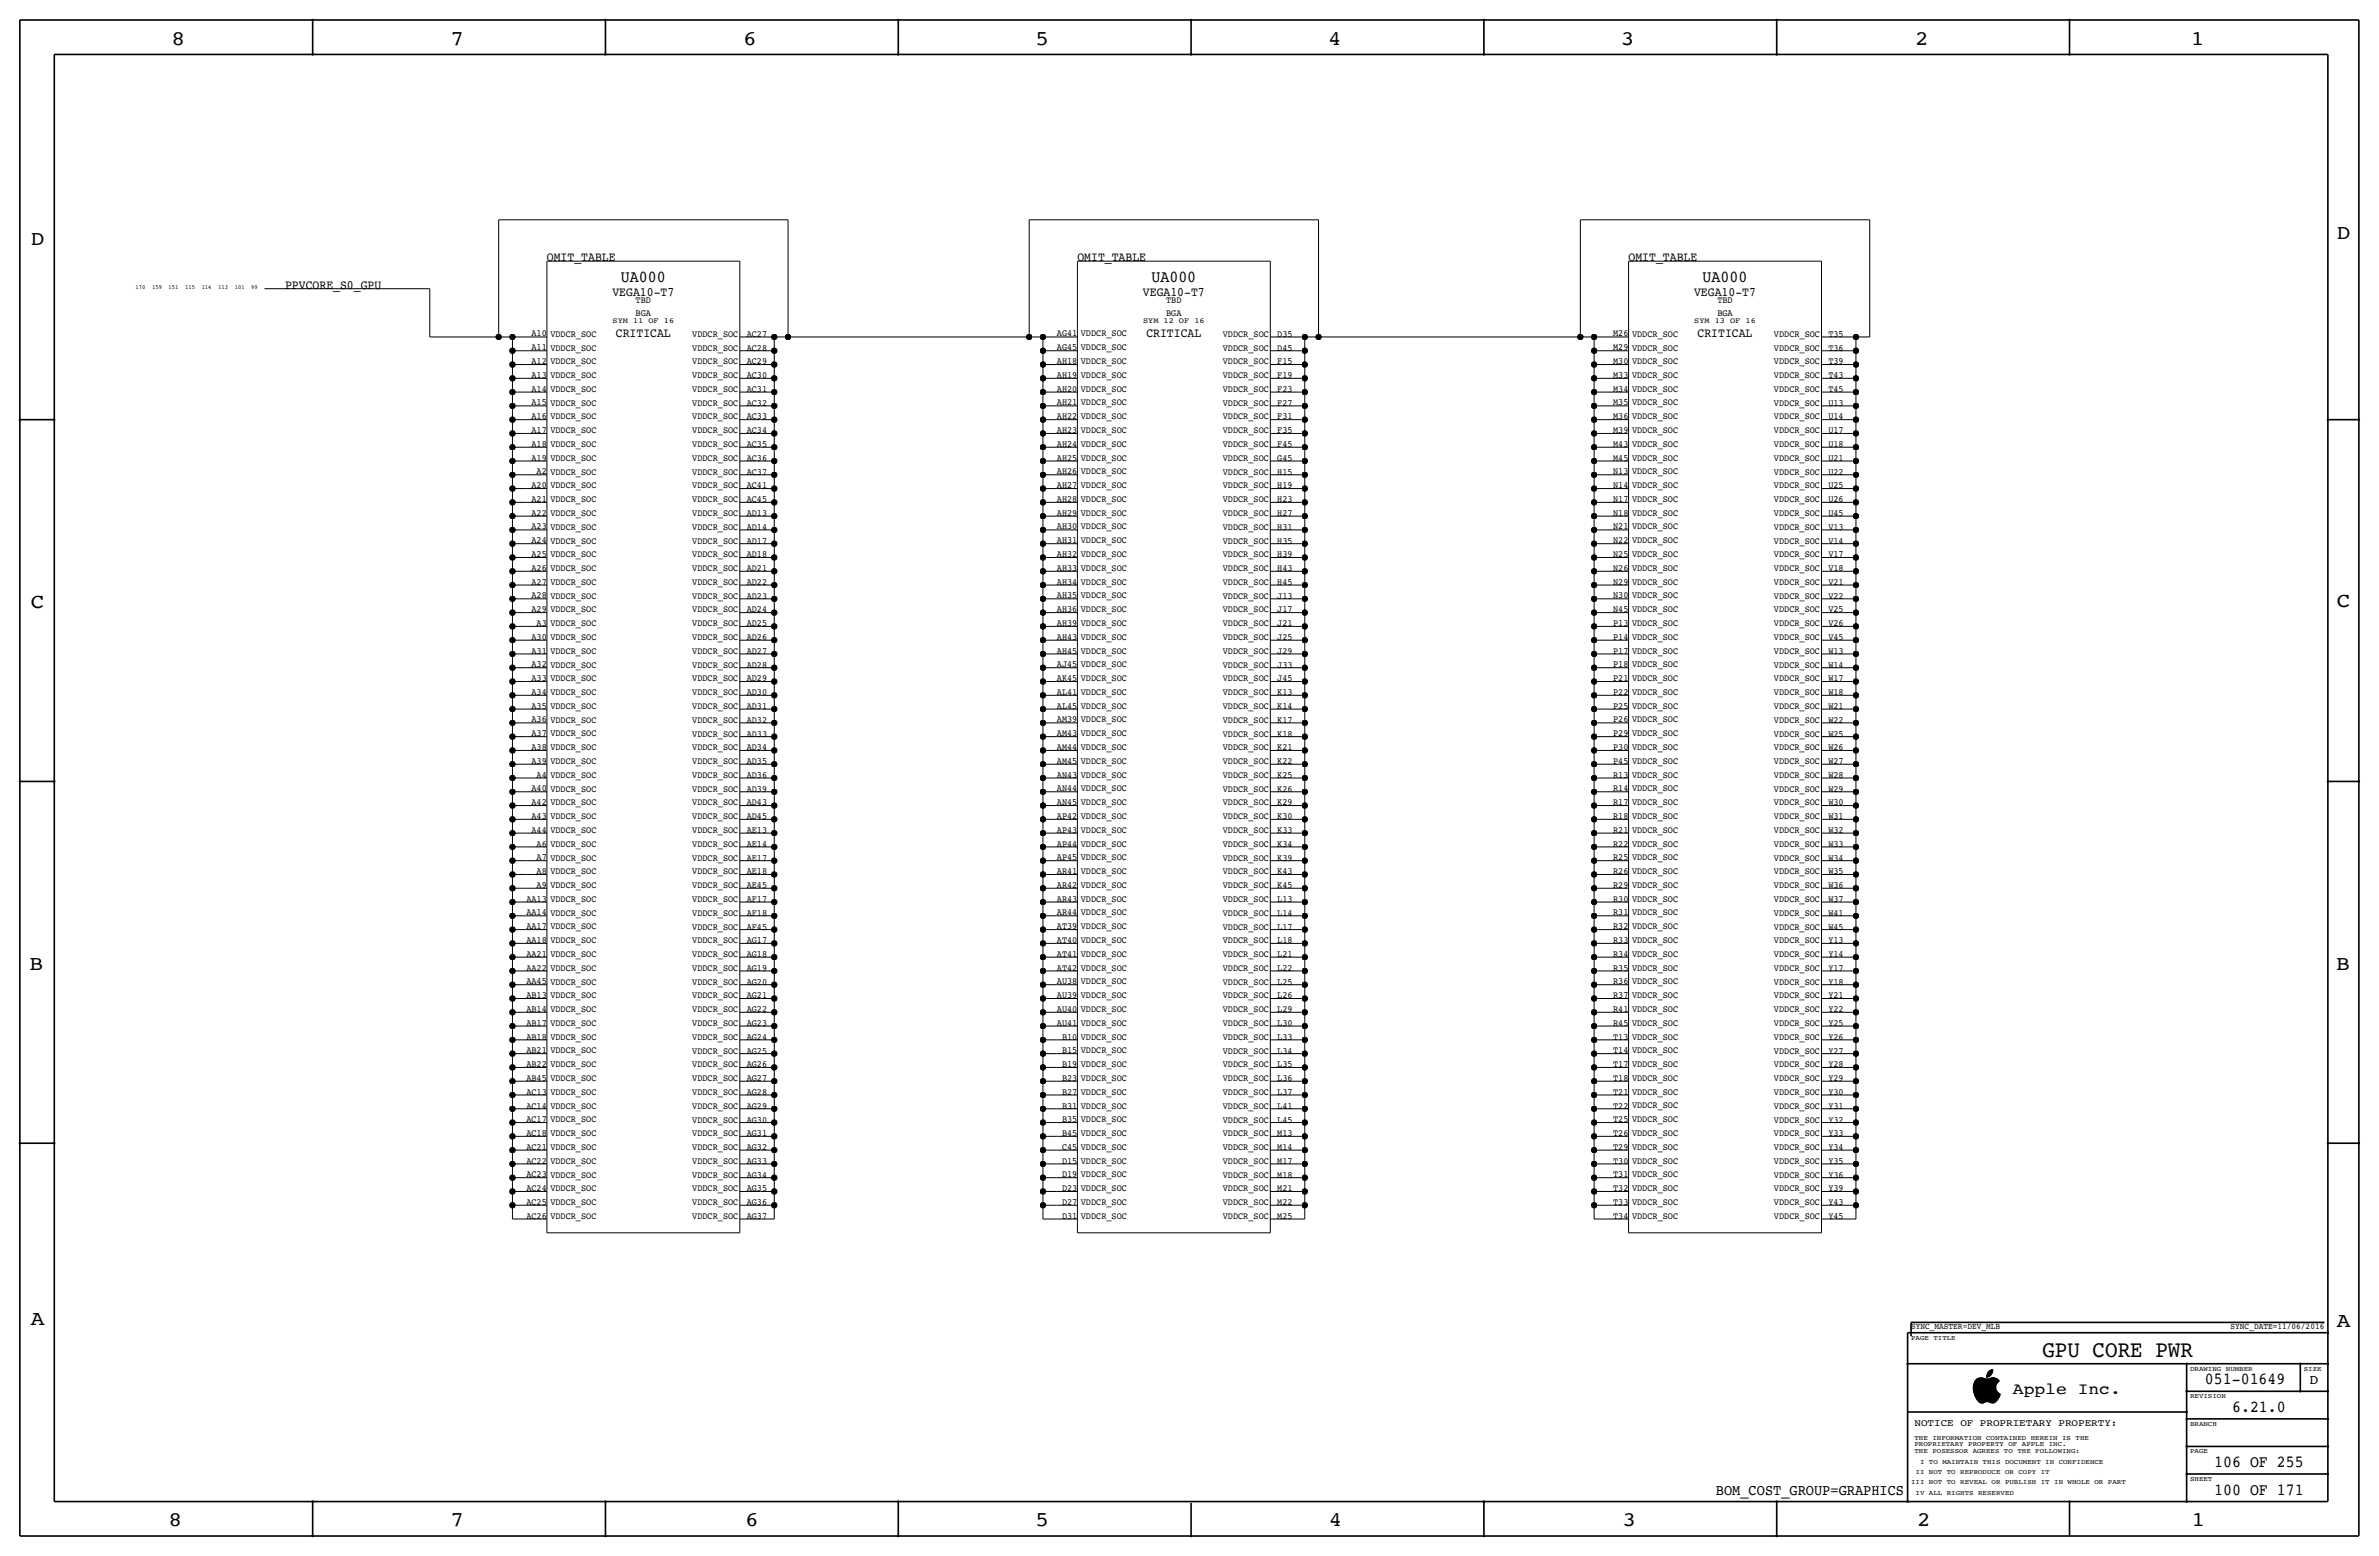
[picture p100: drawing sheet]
<svg xmlns="http://www.w3.org/2000/svg" width="877mm" height="574mm" viewBox="0 0 877 574" stroke-linecap="round" stroke-linejoin="round" font-family="sans-serif">
<defs><g id="words">
<text font-size="8.6" x="753" y="500.1">GPU CORE PWR</text>
<g font-size="7.6">
<text x="63.2" y="16.5">8</text>
<text x="166.1" y="16.5">7</text>
<text x="274" y="16.5">6</text>
<text x="381.7" y="16.5">5</text>
<text x="489.7" y="16.5">4</text>
<text x="597.6" y="16.5">3</text>
<text x="706.1" y="16.5">2</text>
<text x="807.7" y="16.5">1</text>
<text x="861.5" y="88.1">D</text>
<text x="11.4" y="90.4">D</text>
<text x="11.4" y="224.3">C</text>
<text x="861.5" y="223.8">C</text>
<text x="10.8" y="357.6">B</text>
<text x="861.3" y="357.4">B</text>
<text x="11.3" y="488.4">A</text>
<text x="861.5" y="489.2">A</text>
<text x="62.2" y="562.6">8</text>
<text x="166" y="562.6">7</text>
<text x="274.8" y="562.6">6</text>
<text x="381.7" y="562.6">5</text>
<text x="489.9" y="562.6">4</text>
<text x="598.1" y="562.6">3</text>
<text x="706.8" y="562.6">2</text>
<text x="807.9" y="562.6">1</text>
</g>
<g font-size="6.2">
<text x="228.9" y="103.9">UA000</text>
<text x="424.5" y="103.9">UA000</text>
<text x="627.7" y="103.9">UA000</text>
<text x="812.9" y="510.3">051-01649</text>
<text x="822.9" y="520.4">6.21.0</text>
<text x="816.3" y="540.8">106 OF 255</text>
<text x="816.3" y="550.9">100 OF 171</text>
</g>
<text font-size="6" x="742.1" y="513.9">Apple Inc.</text>
<text font-size="5.6" x="632.6" y="550.9">BOM_COST_GROUP=GRAPHICS</text>
<text font-size="5" x="851.5" y="510.3">D</text>
<g font-size="4.7">
<text x="201.6" y="96.3">OMIT_TABLE</text>
<text x="397.2" y="96.3">OMIT_TABLE</text>
<text x="600.4" y="96.3">OMIT_TABLE</text>
<text x="105.1" y="106.4">PPVCORE_S0_GPU</text>
<text x="225.8" y="109">VEGA10-T7</text>
<text x="421.4" y="109">VEGA10-T7</text>
<text x="624.6" y="109">VEGA10-T7</text>
<text x="227" y="124.2">CRITICAL</text>
<text x="422.6" y="124.2">CRITICAL</text>
<text x="625.8" y="124.2">CRITICAL</text>
</g>
<text font-size="3.7" x="705.8" y="525.5">NOTICE OF PROPRIETARY PROPERTY:</text>
<g font-size="3.5">
<text x="234.3" y="111.5">TBD</text>
<text x="429.9" y="111.5">TBD</text>
<text x="633.1" y="111.5">TBD</text>
<text x="234.3" y="116.6">BGA</text>
<text x="429.9" y="116.6">BGA</text>
<text x="633.1" y="116.6">BGA</text>
<text x="196" y="124">A10</text>
<text x="202.9" y="124.1">VDDCR_SOC</text>
<text x="255.2" y="124.1">VDDCR_SOC</text>
<text x="275.3" y="124.1">AC27</text>
<text x="389.6" y="124">AG41</text>
<text x="398.5" y="124">VDDCR_SOC</text>
<text x="450.8" y="124.1">VDDCR_SOC</text>
<text x="470.9" y="124.1">D35</text>
<text x="594.7" y="124">M26</text>
<text x="601.7" y="124.2">VDDCR_SOC</text>
<text x="654" y="124.1">VDDCR_SOC</text>
<text x="674.1" y="124.1">T35</text>
<text x="196" y="129.1">A11</text>
<text x="202.9" y="129.2">VDDCR_SOC</text>
<text x="255.2" y="129.2">VDDCR_SOC</text>
<text x="275.3" y="129.2">AC28</text>
<text x="389.6" y="129.1">AG45</text>
<text x="398.5" y="129.1">VDDCR_SOC</text>
<text x="450.8" y="129.2">VDDCR_SOC</text>
<text x="470.9" y="129.2">D45</text>
<text x="594.7" y="129.1">M29</text>
<text x="601.7" y="129.3">VDDCR_SOC</text>
<text x="654" y="129.2">VDDCR_SOC</text>
<text x="674.1" y="129.2">T36</text>
<text x="196" y="134.2">A12</text>
<text x="202.9" y="134.3">VDDCR_SOC</text>
<text x="255.2" y="134.3">VDDCR_SOC</text>
<text x="275.3" y="134.3">AC29</text>
<text x="389.6" y="134.2">AH18</text>
<text x="398.5" y="134.2">VDDCR_SOC</text>
<text x="450.8" y="134.3">VDDCR_SOC</text>
<text x="470.9" y="134.3">F15</text>
<text x="594.7" y="134.2">M30</text>
<text x="601.7" y="134.2">VDDCR_SOC</text>
<text x="654" y="134.3">VDDCR_SOC</text>
<text x="674.1" y="134.3">T39</text>
<text x="196" y="139.3">A13</text>
<text x="202.9" y="139.4">VDDCR_SOC</text>
<text x="255.2" y="139.4">VDDCR_SOC</text>
<text x="275.3" y="139.4">AC30</text>
<text x="389.6" y="139.3">AH19</text>
<text x="398.5" y="139.3">VDDCR_SOC</text>
<text x="450.8" y="139.4">VDDCR_SOC</text>
<text x="470.9" y="139.4">F19</text>
<text x="594.7" y="139.3">M33</text>
<text x="601.7" y="139.3">VDDCR_SOC</text>
<text x="654" y="139.4">VDDCR_SOC</text>
<text x="674.1" y="139.4">T43</text>
<text x="196" y="149.4">A15</text>
<text x="196" y="144.4">A14</text>
<text x="202.9" y="144.4">VDDCR_SOC</text>
<text x="202.9" y="149.5">VDDCR_SOC</text>
<text x="255.2" y="149.5">VDDCR_SOC</text>
<text x="255.2" y="144.4">VDDCR_SOC</text>
<text x="275.3" y="149.5">AC32</text>
<text x="275.3" y="144.4">AC31</text>
<text x="389.6" y="149.4">AH21</text>
<text x="389.6" y="144.4">AH20</text>
<text x="398.5" y="149.4">VDDCR_SOC</text>
<text x="398.5" y="144.4">VDDCR_SOC</text>
<text x="450.8" y="149.5">VDDCR_SOC</text>
<text x="450.8" y="144.4">VDDCR_SOC</text>
<text x="470.9" y="149.5">F27</text>
<text x="470.9" y="144.4">F23</text>
<text x="594.7" y="149.4">M35</text>
<text x="594.7" y="144.4">M34</text>
<text x="601.7" y="149.4">VDDCR_SOC</text>
<text x="601.7" y="144.4">VDDCR_SOC</text>
<text x="654" y="149.5">VDDCR_SOC</text>
<text x="654" y="144.4">VDDCR_SOC</text>
<text x="674.1" y="149.5">U13</text>
<text x="674.1" y="144.4">T45</text>
<text x="196" y="154.5">A16</text>
<text x="202.9" y="154.6">VDDCR_SOC</text>
<text x="255.2" y="154.6">VDDCR_SOC</text>
<text x="275.3" y="154.6">AC33</text>
<text x="389.6" y="154.5">AH22</text>
<text x="398.5" y="154.5">VDDCR_SOC</text>
<text x="450.8" y="154.6">VDDCR_SOC</text>
<text x="470.9" y="154.6">F31</text>
<text x="594.7" y="154.5">M36</text>
<text x="601.7" y="154.5">VDDCR_SOC</text>
<text x="654" y="154.6">VDDCR_SOC</text>
<text x="674.1" y="154.6">U14</text>
<text x="196" y="159.6">A17</text>
<text x="202.9" y="159.7">VDDCR_SOC</text>
<text x="255.2" y="159.7">VDDCR_SOC</text>
<text x="275.3" y="159.7">AC34</text>
<text x="389.6" y="159.6">AH23</text>
<text x="398.5" y="159.6">VDDCR_SOC</text>
<text x="450.8" y="159.7">VDDCR_SOC</text>
<text x="470.9" y="159.7">F35</text>
<text x="594.7" y="159.6">M39</text>
<text x="601.7" y="159.6">VDDCR_SOC</text>
<text x="654" y="159.7">VDDCR_SOC</text>
<text x="674.1" y="159.7">U17</text>
<text x="196" y="164.7">A18</text>
<text x="202.9" y="164.8">VDDCR_SOC</text>
<text x="255.2" y="164.8">VDDCR_SOC</text>
<text x="275.3" y="164.8">AC35</text>
<text x="389.6" y="164.7">AH24</text>
<text x="398.5" y="164.7">VDDCR_SOC</text>
<text x="450.8" y="164.8">VDDCR_SOC</text>
<text x="470.9" y="164.8">F45</text>
<text x="594.7" y="164.7">M43</text>
<text x="601.7" y="164.7">VDDCR_SOC</text>
<text x="654" y="164.8">VDDCR_SOC</text>
<text x="674.1" y="164.8">U18</text>
<text x="196" y="169.8">A19</text>
<text x="202.9" y="169.9">VDDCR_SOC</text>
<text x="255.2" y="169.9">VDDCR_SOC</text>
<text x="275.3" y="169.9">AC36</text>
<text x="389.6" y="169.8">AH25</text>
<text x="398.5" y="169.8">VDDCR_SOC</text>
<text x="450.8" y="169.9">VDDCR_SOC</text>
<text x="470.9" y="169.9">G45</text>
<text x="594.7" y="169.8">M45</text>
<text x="601.7" y="169.8">VDDCR_SOC</text>
<text x="654" y="169.8">VDDCR_SOC</text>
<text x="674.1" y="169.9">U21</text>
<text x="196" y="179.9">A20</text>
<text x="197.8" y="174.8">A2</text>
<text x="202.9" y="174.9">VDDCR_SOC</text>
<text x="255.2" y="174.9">VDDCR_SOC</text>
<text x="275.3" y="174.9">AC37</text>
<text x="389.6" y="179.9">AH27</text>
<text x="389.6" y="174.8">AH26</text>
<text x="398.5" y="179.9">VDDCR_SOC</text>
<text x="398.5" y="174.8">VDDCR_SOC</text>
<text x="450.8" y="174.9">VDDCR_SOC</text>
<text x="470.9" y="174.9">H15</text>
<text x="594.7" y="179.9">N14</text>
<text x="594.7" y="174.8">N13</text>
<text x="601.7" y="179.9">VDDCR_SOC</text>
<text x="601.7" y="174.8">VDDCR_SOC</text>
<text x="654" y="174.9">VDDCR_SOC</text>
<text x="674.1" y="174.9">U22</text>
<text x="196" y="185">A21</text>
<text x="202.9" y="180">VDDCR_SOC</text>
<text x="202.9" y="185.1">VDDCR_SOC</text>
<text x="255.2" y="185.1">VDDCR_SOC</text>
<text x="255.2" y="180">VDDCR_SOC</text>
<text x="275.3" y="185.1">AC45</text>
<text x="275.3" y="180">AC41</text>
<text x="389.6" y="185">AH28</text>
<text x="398.5" y="185">VDDCR_SOC</text>
<text x="450.8" y="185.1">VDDCR_SOC</text>
<text x="450.8" y="180">VDDCR_SOC</text>
<text x="470.9" y="185.1">H23</text>
<text x="470.9" y="180">H19</text>
<text x="594.7" y="185">N17</text>
<text x="601.7" y="185">VDDCR_SOC</text>
<text x="654" y="185.1">VDDCR_SOC</text>
<text x="654" y="180">VDDCR_SOC</text>
<text x="674.1" y="185.1">U26</text>
<text x="674.1" y="180">U25</text>
<text x="196" y="190.1">A22</text>
<text x="202.9" y="190.2">VDDCR_SOC</text>
<text x="255.2" y="190.2">VDDCR_SOC</text>
<text x="275.3" y="190.2">AD13</text>
<text x="389.6" y="190.1">AH29</text>
<text x="398.5" y="190.1">VDDCR_SOC</text>
<text x="450.8" y="190.2">VDDCR_SOC</text>
<text x="470.9" y="190.2">H27</text>
<text x="594.7" y="190.1">N18</text>
<text x="601.7" y="190.1">VDDCR_SOC</text>
<text x="654" y="190.2">VDDCR_SOC</text>
<text x="674.1" y="190.2">U45</text>
<text x="196" y="195.2">A23</text>
<text x="202.9" y="195.3">VDDCR_SOC</text>
<text x="255.2" y="195.3">VDDCR_SOC</text>
<text x="275.3" y="195.3">AD14</text>
<text x="389.6" y="195.2">AH30</text>
<text x="398.5" y="195.2">VDDCR_SOC</text>
<text x="450.8" y="195.3">VDDCR_SOC</text>
<text x="470.9" y="195.3">H31</text>
<text x="594.7" y="195.2">N21</text>
<text x="601.7" y="195.2">VDDCR_SOC</text>
<text x="654" y="195.3">VDDCR_SOC</text>
<text x="674.1" y="195.3">V13</text>
<text x="196" y="200.3">A24</text>
<text x="202.9" y="200.3">VDDCR_SOC</text>
<text x="255.2" y="200.3">VDDCR_SOC</text>
<text x="275.3" y="200.3">AD17</text>
<text x="389.6" y="200.3">AH31</text>
<text x="398.5" y="200.3">VDDCR_SOC</text>
<text x="450.8" y="200.3">VDDCR_SOC</text>
<text x="470.9" y="200.3">H35</text>
<text x="594.7" y="200.3">N22</text>
<text x="601.7" y="200.2">VDDCR_SOC</text>
<text x="654" y="200.3">VDDCR_SOC</text>
<text x="674.1" y="200.3">V14</text>
<text x="196" y="205.3">A25</text>
<text x="202.9" y="205.4">VDDCR_SOC</text>
<text x="255.2" y="205.4">VDDCR_SOC</text>
<text x="275.3" y="205.4">AD18</text>
<text x="389.6" y="205.3">AH32</text>
<text x="398.5" y="205.3">VDDCR_SOC</text>
<text x="450.8" y="205.4">VDDCR_SOC</text>
<text x="470.9" y="205.4">H39</text>
<text x="594.7" y="205.3">N25</text>
<text x="601.7" y="205.3">VDDCR_SOC</text>
<text x="654" y="205.4">VDDCR_SOC</text>
<text x="674.1" y="205.4">V17</text>
<text x="196" y="215.5">A27</text>
<text x="196" y="210.4">A26</text>
<text x="202.9" y="210.5">VDDCR_SOC</text>
<text x="202.9" y="215.6">VDDCR_SOC</text>
<text x="255.2" y="215.6">VDDCR_SOC</text>
<text x="255.2" y="210.5">VDDCR_SOC</text>
<text x="275.3" y="215.6">AD22</text>
<text x="275.3" y="210.5">AD21</text>
<text x="389.6" y="215.5">AH34</text>
<text x="389.6" y="210.4">AH33</text>
<text x="398.5" y="215.5">VDDCR_SOC</text>
<text x="398.5" y="210.4">VDDCR_SOC</text>
<text x="450.8" y="215.6">VDDCR_SOC</text>
<text x="450.8" y="210.5">VDDCR_SOC</text>
<text x="470.9" y="215.6">H45</text>
<text x="470.9" y="210.5">H43</text>
<text x="594.7" y="215.5">N29</text>
<text x="594.7" y="210.4">N26</text>
<text x="601.7" y="215.5">VDDCR_SOC</text>
<text x="601.7" y="210.4">VDDCR_SOC</text>
<text x="654" y="215.6">VDDCR_SOC</text>
<text x="654" y="210.5">VDDCR_SOC</text>
<text x="674.1" y="215.6">V21</text>
<text x="674.1" y="210.5">V18</text>
<text x="196" y="220.6">A28</text>
<text x="202.9" y="220.7">VDDCR_SOC</text>
<text x="255.2" y="220.7">VDDCR_SOC</text>
<text x="275.3" y="220.7">AD23</text>
<text x="389.6" y="220.6">AH35</text>
<text x="398.5" y="220.6">VDDCR_SOC</text>
<text x="450.8" y="220.7">VDDCR_SOC</text>
<text x="470.9" y="220.7">J13</text>
<text x="594.7" y="220.6">N30</text>
<text x="601.7" y="220.6">VDDCR_SOC</text>
<text x="654" y="220.7">VDDCR_SOC</text>
<text x="674.1" y="220.7">V22</text>
<text x="196" y="225.7">A29</text>
<text x="202.9" y="225.7">VDDCR_SOC</text>
<text x="255.2" y="225.7">VDDCR_SOC</text>
<text x="275.3" y="225.7">AD24</text>
<text x="389.6" y="225.7">AH36</text>
<text x="398.5" y="225.7">VDDCR_SOC</text>
<text x="450.8" y="225.7">VDDCR_SOC</text>
<text x="470.9" y="225.7">J17</text>
<text x="594.7" y="225.7">N45</text>
<text x="601.7" y="225.7">VDDCR_SOC</text>
<text x="654" y="225.7">VDDCR_SOC</text>
<text x="674.1" y="225.7">V25</text>
<text x="197.8" y="230.7">A3</text>
<text x="202.9" y="230.8">VDDCR_SOC</text>
<text x="255.2" y="230.8">VDDCR_SOC</text>
<text x="275.3" y="230.8">AD25</text>
<text x="389.6" y="230.7">AH39</text>
<text x="398.5" y="230.7">VDDCR_SOC</text>
<text x="450.8" y="230.8">VDDCR_SOC</text>
<text x="470.9" y="230.8">J21</text>
<text x="594.7" y="230.7">P13</text>
<text x="601.7" y="230.7">VDDCR_SOC</text>
<text x="654" y="230.8">VDDCR_SOC</text>
<text x="674.1" y="230.8">V26</text>
<text x="196" y="235.8">A30</text>
<text x="202.9" y="235.9">VDDCR_SOC</text>
<text x="255.2" y="235.9">VDDCR_SOC</text>
<text x="275.3" y="235.9">AD26</text>
<text x="389.6" y="235.8">AH43</text>
<text x="398.5" y="235.8">VDDCR_SOC</text>
<text x="450.8" y="235.9">VDDCR_SOC</text>
<text x="470.9" y="235.9">J25</text>
<text x="594.7" y="235.8">P14</text>
<text x="601.7" y="235.8">VDDCR_SOC</text>
<text x="654" y="235.9">VDDCR_SOC</text>
<text x="674.1" y="235.9">V45</text>
<text x="196" y="246">A32</text>
<text x="196" y="240.9">A31</text>
<text x="202.9" y="241">VDDCR_SOC</text>
<text x="255.2" y="241">VDDCR_SOC</text>
<text x="275.3" y="241">AD27</text>
<text x="389.6" y="246">AJ45</text>
<text x="389.6" y="240.9">AH45</text>
<text x="398.5" y="246">VDDCR_SOC</text>
<text x="398.5" y="240.9">VDDCR_SOC</text>
<text x="450.8" y="241">VDDCR_SOC</text>
<text x="470.9" y="241">J29</text>
<text x="594.7" y="246">P18</text>
<text x="594.7" y="240.9">P17</text>
<text x="601.7" y="246">VDDCR_SOC</text>
<text x="601.7" y="240.9">VDDCR_SOC</text>
<text x="654" y="241">VDDCR_SOC</text>
<text x="674.1" y="241">W13</text>
<text x="196" y="251.1">A33</text>
<text x="202.9" y="246.1">VDDCR_SOC</text>
<text x="202.9" y="251.1">VDDCR_SOC</text>
<text x="255.2" y="251.2">VDDCR_SOC</text>
<text x="255.2" y="246.1">VDDCR_SOC</text>
<text x="275.3" y="251.2">AD29</text>
<text x="275.3" y="246.1">AD28</text>
<text x="389.6" y="251.1">AK45</text>
<text x="398.5" y="251.1">VDDCR_SOC</text>
<text x="450.8" y="251.2">VDDCR_SOC</text>
<text x="450.8" y="246.1">VDDCR_SOC</text>
<text x="470.9" y="251.2">J45</text>
<text x="470.9" y="246.1">J33</text>
<text x="594.7" y="251.1">P21</text>
<text x="601.7" y="251.1">VDDCR_SOC</text>
<text x="654" y="251.2">VDDCR_SOC</text>
<text x="654" y="246.1">VDDCR_SOC</text>
<text x="674.1" y="251.2">W17</text>
<text x="674.1" y="246.1">W14</text>
<text x="196" y="256.1">A34</text>
<text x="202.9" y="256.2">VDDCR_SOC</text>
<text x="255.2" y="256.2">VDDCR_SOC</text>
<text x="275.3" y="256.2">AD30</text>
<text x="389.6" y="256.1">AL41</text>
<text x="398.5" y="256.1">VDDCR_SOC</text>
<text x="450.8" y="256.2">VDDCR_SOC</text>
<text x="470.9" y="256.2">K13</text>
<text x="594.7" y="256.1">P22</text>
<text x="601.7" y="256.1">VDDCR_SOC</text>
<text x="654" y="256.2">VDDCR_SOC</text>
<text x="674.1" y="256.2">W18</text>
<text x="196" y="261.2">A35</text>
<text x="202.9" y="261.3">VDDCR_SOC</text>
<text x="255.2" y="261.3">VDDCR_SOC</text>
<text x="275.3" y="261.3">AD31</text>
<text x="389.6" y="261.2">AL45</text>
<text x="398.5" y="261.2">VDDCR_SOC</text>
<text x="450.8" y="261.3">VDDCR_SOC</text>
<text x="470.9" y="261.3">K14</text>
<text x="594.7" y="261.2">P25</text>
<text x="601.7" y="261.2">VDDCR_SOC</text>
<text x="654" y="261.3">VDDCR_SOC</text>
<text x="674.1" y="261.3">W21</text>
<text x="196" y="266.3">A36</text>
<text x="202.9" y="266.4">VDDCR_SOC</text>
<text x="255.2" y="266.4">VDDCR_SOC</text>
<text x="275.3" y="266.4">AD32</text>
<text x="389.6" y="266.3">AM39</text>
<text x="398.5" y="266.3">VDDCR_SOC</text>
<text x="450.8" y="266.4">VDDCR_SOC</text>
<text x="470.9" y="266.4">K17</text>
<text x="594.7" y="266.3">P26</text>
<text x="601.7" y="266.3">VDDCR_SOC</text>
<text x="654" y="266.4">VDDCR_SOC</text>
<text x="674.1" y="266.4">W22</text>
<text x="196" y="271.4">A37</text>
<text x="202.9" y="271.5">VDDCR_SOC</text>
<text x="255.2" y="271.5">VDDCR_SOC</text>
<text x="275.3" y="271.5">AD33</text>
<text x="389.6" y="271.4">AM43</text>
<text x="398.5" y="271.4">VDDCR_SOC</text>
<text x="450.8" y="271.5">VDDCR_SOC</text>
<text x="470.9" y="271.5">K18</text>
<text x="594.7" y="271.4">P29</text>
<text x="601.7" y="271.4">VDDCR_SOC</text>
<text x="654" y="271.5">VDDCR_SOC</text>
<text x="674.1" y="271.5">W25</text>
<text x="196" y="281.6">A39</text>
<text x="196" y="276.5">A38</text>
<text x="202.9" y="276.5">VDDCR_SOC</text>
<text x="202.9" y="281.6">VDDCR_SOC</text>
<text x="255.2" y="281.6">VDDCR_SOC</text>
<text x="255.2" y="276.6">VDDCR_SOC</text>
<text x="275.3" y="281.6">AD35</text>
<text x="275.3" y="276.6">AD34</text>
<text x="389.6" y="281.6">AM45</text>
<text x="389.6" y="276.5">AM44</text>
<text x="398.5" y="281.6">VDDCR_SOC</text>
<text x="398.5" y="276.5">VDDCR_SOC</text>
<text x="450.8" y="281.6">VDDCR_SOC</text>
<text x="450.8" y="276.6">VDDCR_SOC</text>
<text x="470.9" y="281.6">K22</text>
<text x="470.9" y="276.6">K21</text>
<text x="594.7" y="281.6">P45</text>
<text x="594.7" y="276.5">P30</text>
<text x="601.7" y="281.6">VDDCR_SOC</text>
<text x="601.7" y="276.5">VDDCR_SOC</text>
<text x="654" y="281.6">VDDCR_SOC</text>
<text x="654" y="276.6">VDDCR_SOC</text>
<text x="674.1" y="281.6">W27</text>
<text x="674.1" y="276.6">W26</text>
<text x="197.8" y="286.6">A4</text>
<text x="202.9" y="286.7">VDDCR_SOC</text>
<text x="255.2" y="286.7">VDDCR_SOC</text>
<text x="275.3" y="286.7">AD36</text>
<text x="389.6" y="286.6">AN43</text>
<text x="398.5" y="286.6">VDDCR_SOC</text>
<text x="450.8" y="286.7">VDDCR_SOC</text>
<text x="470.9" y="286.7">K25</text>
<text x="594.7" y="286.6">R13</text>
<text x="601.7" y="286.6">VDDCR_SOC</text>
<text x="654" y="286.7">VDDCR_SOC</text>
<text x="674.1" y="286.7">W28</text>
<text x="196" y="291.7">A40</text>
<text x="202.9" y="291.8">VDDCR_SOC</text>
<text x="255.2" y="291.8">VDDCR_SOC</text>
<text x="275.3" y="291.8">AD39</text>
<text x="389.6" y="291.7">AN44</text>
<text x="398.5" y="291.7">VDDCR_SOC</text>
<text x="450.8" y="291.8">VDDCR_SOC</text>
<text x="470.9" y="291.8">K26</text>
<text x="594.7" y="291.7">R14</text>
<text x="601.7" y="291.7">VDDCR_SOC</text>
<text x="654" y="291.8">VDDCR_SOC</text>
<text x="674.1" y="291.8">W29</text>
<text x="196" y="296.8">A42</text>
<text x="202.9" y="296.9">VDDCR_SOC</text>
<text x="255.2" y="296.9">VDDCR_SOC</text>
<text x="275.3" y="296.9">AD43</text>
<text x="389.6" y="296.8">AN45</text>
<text x="398.5" y="296.8">VDDCR_SOC</text>
<text x="450.8" y="296.9">VDDCR_SOC</text>
<text x="470.9" y="296.9">K29</text>
<text x="594.7" y="296.8">R17</text>
<text x="601.7" y="296.8">VDDCR_SOC</text>
<text x="654" y="296.9">VDDCR_SOC</text>
<text x="674.1" y="296.9">W30</text>
<text x="196" y="301.9">A43</text>
<text x="202.9" y="301.9">VDDCR_SOC</text>
<text x="255.2" y="302">VDDCR_SOC</text>
<text x="275.3" y="302">AD45</text>
<text x="389.6" y="301.9">AP42</text>
<text x="398.5" y="301.9">VDDCR_SOC</text>
<text x="450.8" y="302">VDDCR_SOC</text>
<text x="470.9" y="302">K30</text>
<text x="594.7" y="301.9">R18</text>
<text x="601.7" y="301.9">VDDCR_SOC</text>
<text x="654" y="302">VDDCR_SOC</text>
<text x="674.1" y="302">W31</text>
<text x="196" y="307">A44</text>
<text x="202.9" y="307">VDDCR_SOC</text>
<text x="255.2" y="307">VDDCR_SOC</text>
<text x="275.3" y="307">AE13</text>
<text x="389.6" y="307">AP43</text>
<text x="398.5" y="307">VDDCR_SOC</text>
<text x="450.8" y="307">VDDCR_SOC</text>
<text x="470.9" y="307">K33</text>
<text x="594.7" y="307">R21</text>
<text x="601.7" y="307">VDDCR_SOC</text>
<text x="654" y="307">VDDCR_SOC</text>
<text x="674.1" y="307">W32</text>
<text x="197.8" y="317.1">A7</text>
<text x="197.8" y="312">A6</text>
<text x="202.9" y="312.1">VDDCR_SOC</text>
<text x="202.9" y="317.2">VDDCR_SOC</text>
<text x="255.2" y="317.2">VDDCR_SOC</text>
<text x="255.2" y="312.1">VDDCR_SOC</text>
<text x="275.3" y="317.2">AE17</text>
<text x="275.3" y="312.1">AE14</text>
<text x="389.6" y="317.1">AP45</text>
<text x="389.6" y="312">AP44</text>
<text x="398.5" y="317.1">VDDCR_SOC</text>
<text x="398.5" y="312">VDDCR_SOC</text>
<text x="450.8" y="317.2">VDDCR_SOC</text>
<text x="450.8" y="312.1">VDDCR_SOC</text>
<text x="470.9" y="317.2">K39</text>
<text x="470.9" y="312.1">K34</text>
<text x="594.7" y="317.1">R25</text>
<text x="594.7" y="312">R22</text>
<text x="601.7" y="317.1">VDDCR_SOC</text>
<text x="601.7" y="312">VDDCR_SOC</text>
<text x="654" y="317.2">VDDCR_SOC</text>
<text x="654" y="312.1">VDDCR_SOC</text>
<text x="674.1" y="317.2">W34</text>
<text x="674.1" y="312.1">W33</text>
<text x="197.8" y="322.2">A8</text>
<text x="202.9" y="322.3">VDDCR_SOC</text>
<text x="255.2" y="322.3">VDDCR_SOC</text>
<text x="275.3" y="322.3">AE18</text>
<text x="389.6" y="322.2">AR41</text>
<text x="398.5" y="322.2">VDDCR_SOC</text>
<text x="450.8" y="322.3">VDDCR_SOC</text>
<text x="470.9" y="322.3">K43</text>
<text x="594.7" y="322.2">R26</text>
<text x="601.7" y="322.2">VDDCR_SOC</text>
<text x="654" y="322.3">VDDCR_SOC</text>
<text x="674.1" y="322.3">W35</text>
<text x="197.8" y="327.3">A9</text>
<text x="202.9" y="327.3">VDDCR_SOC</text>
<text x="255.2" y="327.4">VDDCR_SOC</text>
<text x="275.3" y="327.4">AE45</text>
<text x="389.6" y="327.3">AR42</text>
<text x="398.5" y="327.3">VDDCR_SOC</text>
<text x="450.8" y="327.4">VDDCR_SOC</text>
<text x="470.9" y="327.4">K45</text>
<text x="594.7" y="327.3">R29</text>
<text x="601.7" y="327.3">VDDCR_SOC</text>
<text x="654" y="327.4">VDDCR_SOC</text>
<text x="674.1" y="327.4">W36</text>
<text x="194.1" y="332.4">AA13</text>
<text x="202.9" y="332.4">VDDCR_SOC</text>
<text x="255.2" y="332.5">VDDCR_SOC</text>
<text x="275.3" y="332.5">AF17</text>
<text x="389.6" y="332.4">AR43</text>
<text x="398.5" y="332.4">VDDCR_SOC</text>
<text x="450.8" y="332.5">VDDCR_SOC</text>
<text x="470.9" y="332.5">L13</text>
<text x="594.7" y="332.4">R30</text>
<text x="601.7" y="332.4">VDDCR_SOC</text>
<text x="654" y="332.5">VDDCR_SOC</text>
<text x="674.1" y="332.5">W37</text>
<text x="194.1" y="337.4">AA14</text>
<text x="202.9" y="337.5">VDDCR_SOC</text>
<text x="255.2" y="337.5">VDDCR_SOC</text>
<text x="275.3" y="337.5">AF18</text>
<text x="389.6" y="337.4">AR44</text>
<text x="398.5" y="337.4">VDDCR_SOC</text>
<text x="450.8" y="337.5">VDDCR_SOC</text>
<text x="470.9" y="337.5">L14</text>
<text x="594.7" y="337.4">R31</text>
<text x="601.7" y="337.4">VDDCR_SOC</text>
<text x="654" y="337.5">VDDCR_SOC</text>
<text x="674.1" y="337.5">W41</text>
<text x="194.1" y="347.6">AA18</text>
<text x="194.1" y="342.5">AA17</text>
<text x="202.9" y="342.6">VDDCR_SOC</text>
<text x="202.9" y="347.7">VDDCR_SOC</text>
<text x="255.2" y="347.7">VDDCR_SOC</text>
<text x="255.2" y="342.6">VDDCR_SOC</text>
<text x="275.3" y="347.7">AG17</text>
<text x="275.3" y="342.6">AF45</text>
<text x="389.6" y="347.6">AT40</text>
<text x="389.6" y="342.5">AT39</text>
<text x="398.5" y="347.6">VDDCR_SOC</text>
<text x="398.5" y="342.5">VDDCR_SOC</text>
<text x="450.8" y="347.7">VDDCR_SOC</text>
<text x="450.8" y="342.6">VDDCR_SOC</text>
<text x="470.9" y="347.7">L18</text>
<text x="470.9" y="342.6">L17</text>
<text x="594.7" y="347.6">R33</text>
<text x="594.7" y="342.5">R32</text>
<text x="601.7" y="347.6">VDDCR_SOC</text>
<text x="601.7" y="342.5">VDDCR_SOC</text>
<text x="654" y="347.7">VDDCR_SOC</text>
<text x="654" y="342.6">VDDCR_SOC</text>
<text x="674.1" y="347.7">Y13</text>
<text x="674.1" y="342.6">W45</text>
<text x="194.1" y="352.7">AA21</text>
<text x="202.9" y="352.7">VDDCR_SOC</text>
<text x="255.2" y="352.8">VDDCR_SOC</text>
<text x="275.3" y="352.8">AG18</text>
<text x="389.6" y="352.7">AT41</text>
<text x="398.5" y="352.7">VDDCR_SOC</text>
<text x="450.8" y="352.8">VDDCR_SOC</text>
<text x="470.9" y="352.8">L21</text>
<text x="594.7" y="352.7">R34</text>
<text x="601.7" y="352.7">VDDCR_SOC</text>
<text x="654" y="352.8">VDDCR_SOC</text>
<text x="674.1" y="352.8">Y14</text>
<text x="194.1" y="357.8">AA22</text>
<text x="202.9" y="357.8">VDDCR_SOC</text>
<text x="255.2" y="357.9">VDDCR_SOC</text>
<text x="275.3" y="357.9">AG19</text>
<text x="389.6" y="357.8">AT42</text>
<text x="398.5" y="357.8">VDDCR_SOC</text>
<text x="450.8" y="357.9">VDDCR_SOC</text>
<text x="470.9" y="357.9">L22</text>
<text x="594.7" y="357.8">R35</text>
<text x="601.7" y="357.8">VDDCR_SOC</text>
<text x="654" y="357.9">VDDCR_SOC</text>
<text x="674.1" y="357.9">Y17</text>
<text x="194.1" y="362.9">AA45</text>
<text x="202.9" y="362.9">VDDCR_SOC</text>
<text x="255.2" y="362.9">VDDCR_SOC</text>
<text x="275.3" y="362.9">AG20</text>
<text x="389.6" y="362.9">AU38</text>
<text x="398.5" y="362.9">VDDCR_SOC</text>
<text x="450.8" y="362.9">VDDCR_SOC</text>
<text x="470.9" y="362.9">L25</text>
<text x="594.7" y="362.9">R36</text>
<text x="601.7" y="362.9">VDDCR_SOC</text>
<text x="654" y="362.9">VDDCR_SOC</text>
<text x="674.1" y="362.9">Y18</text>
<text x="194.1" y="367.9">AB13</text>
<text x="202.9" y="368">VDDCR_SOC</text>
<text x="255.2" y="368">VDDCR_SOC</text>
<text x="275.3" y="368">AG21</text>
<text x="389.6" y="367.9">AU39</text>
<text x="398.5" y="367.9">VDDCR_SOC</text>
<text x="450.8" y="368">VDDCR_SOC</text>
<text x="470.9" y="368">L26</text>
<text x="594.7" y="367.9">R37</text>
<text x="601.7" y="367.9">VDDCR_SOC</text>
<text x="654" y="368">VDDCR_SOC</text>
<text x="674.1" y="368">Y21</text>
<text x="194.1" y="373">AB14</text>
<text x="202.9" y="373.1">VDDCR_SOC</text>
<text x="255.2" y="373.1">VDDCR_SOC</text>
<text x="275.3" y="373.1">AG22</text>
<text x="389.6" y="373">AU40</text>
<text x="398.5" y="373">VDDCR_SOC</text>
<text x="450.8" y="373.1">VDDCR_SOC</text>
<text x="470.9" y="373.1">L29</text>
<text x="594.7" y="373">R41</text>
<text x="601.7" y="373">VDDCR_SOC</text>
<text x="654" y="373.1">VDDCR_SOC</text>
<text x="674.1" y="373.1">Y22</text>
<text x="194.1" y="383.2">AB18</text>
<text x="194.1" y="378.1">AB17</text>
<text x="202.9" y="378.1">VDDCR_SOC</text>
<text x="202.9" y="383.2">VDDCR_SOC</text>
<text x="255.2" y="383.3">VDDCR_SOC</text>
<text x="255.2" y="378.2">VDDCR_SOC</text>
<text x="275.3" y="383.3">AG24</text>
<text x="275.3" y="378.2">AG23</text>
<text x="389.6" y="378.1">AU41</text>
<text x="391.5" y="383.2">B10</text>
<text x="398.5" y="383.2">VDDCR_SOC</text>
<text x="398.5" y="378.1">VDDCR_SOC</text>
<text x="450.8" y="383.3">VDDCR_SOC</text>
<text x="450.8" y="378.2">VDDCR_SOC</text>
<text x="470.9" y="383.3">L33</text>
<text x="470.9" y="378.2">L30</text>
<text x="594.7" y="383.2">T13</text>
<text x="594.7" y="378.1">R45</text>
<text x="601.7" y="383.2">VDDCR_SOC</text>
<text x="601.7" y="378.1">VDDCR_SOC</text>
<text x="654" y="383.3">VDDCR_SOC</text>
<text x="654" y="378.2">VDDCR_SOC</text>
<text x="674.1" y="383.3">Y26</text>
<text x="674.1" y="378.2">Y25</text>
<text x="194.1" y="388.3">AB21</text>
<text x="202.9" y="388.3">VDDCR_SOC</text>
<text x="255.2" y="388.3">VDDCR_SOC</text>
<text x="275.3" y="388.3">AG25</text>
<text x="391.5" y="388.3">B15</text>
<text x="398.5" y="388.3">VDDCR_SOC</text>
<text x="450.8" y="388.3">VDDCR_SOC</text>
<text x="470.9" y="388.3">L34</text>
<text x="594.7" y="388.3">T14</text>
<text x="601.7" y="388.3">VDDCR_SOC</text>
<text x="654" y="388.3">VDDCR_SOC</text>
<text x="674.1" y="388.3">Y27</text>
<text x="194.1" y="393.3">AB22</text>
<text x="202.9" y="393.4">VDDCR_SOC</text>
<text x="255.2" y="393.4">VDDCR_SOC</text>
<text x="275.3" y="393.4">AG26</text>
<text x="391.5" y="393.3">B19</text>
<text x="398.5" y="393.3">VDDCR_SOC</text>
<text x="450.8" y="393.4">VDDCR_SOC</text>
<text x="470.9" y="393.4">L35</text>
<text x="594.7" y="393.3">T17</text>
<text x="601.7" y="393.3">VDDCR_SOC</text>
<text x="654" y="393.4">VDDCR_SOC</text>
<text x="674.1" y="393.4">Y28</text>
<text x="194.1" y="398.4">AB45</text>
<text x="202.9" y="398.5">VDDCR_SOC</text>
<text x="255.2" y="398.5">VDDCR_SOC</text>
<text x="275.3" y="398.5">AG27</text>
<text x="391.5" y="398.4">B23</text>
<text x="398.5" y="398.4">VDDCR_SOC</text>
<text x="450.8" y="398.5">VDDCR_SOC</text>
<text x="470.9" y="398.5">L36</text>
<text x="594.7" y="398.4">T18</text>
<text x="601.7" y="398.4">VDDCR_SOC</text>
<text x="654" y="398.5">VDDCR_SOC</text>
<text x="674.1" y="398.5">Y29</text>
<text x="194.1" y="403.5">AC13</text>
<text x="202.9" y="403.6">VDDCR_SOC</text>
<text x="255.2" y="403.6">VDDCR_SOC</text>
<text x="275.3" y="403.6">AG28</text>
<text x="391.5" y="403.5">B27</text>
<text x="398.5" y="403.5">VDDCR_SOC</text>
<text x="450.8" y="403.6">VDDCR_SOC</text>
<text x="470.9" y="403.6">L37</text>
<text x="594.7" y="403.5">T21</text>
<text x="601.7" y="403.5">VDDCR_SOC</text>
<text x="654" y="403.6">VDDCR_SOC</text>
<text x="674.1" y="403.6">Y30</text>
<text x="194.1" y="413.7">AC17</text>
<text x="194.1" y="408.6">AC14</text>
<text x="202.9" y="408.6">VDDCR_SOC</text>
<text x="202.9" y="413.7">VDDCR_SOC</text>
<text x="255.2" y="413.8">VDDCR_SOC</text>
<text x="255.2" y="408.7">VDDCR_SOC</text>
<text x="275.3" y="413.8">AG30</text>
<text x="275.3" y="408.7">AG29</text>
<text x="391.5" y="413.7">B35</text>
<text x="391.5" y="408.6">B31</text>
<text x="398.5" y="413.7">VDDCR_SOC</text>
<text x="398.5" y="408.6">VDDCR_SOC</text>
<text x="450.8" y="413.8">VDDCR_SOC</text>
<text x="450.8" y="408.7">VDDCR_SOC</text>
<text x="470.9" y="413.8">L45</text>
<text x="470.9" y="408.7">L41</text>
<text x="594.7" y="413.7">T25</text>
<text x="594.7" y="408.6">T22</text>
<text x="601.7" y="413.7">VDDCR_SOC</text>
<text x="601.7" y="408.6">VDDCR_SOC</text>
<text x="654" y="413.8">VDDCR_SOC</text>
<text x="654" y="408.7">VDDCR_SOC</text>
<text x="674.1" y="413.8">Y32</text>
<text x="674.1" y="408.7">Y31</text>
<text x="194.1" y="418.7">AC18</text>
<text x="202.9" y="418.8">VDDCR_SOC</text>
<text x="255.2" y="418.8">VDDCR_SOC</text>
<text x="275.3" y="418.8">AG31</text>
<text x="391.5" y="418.7">B45</text>
<text x="398.5" y="418.7">VDDCR_SOC</text>
<text x="450.8" y="418.8">VDDCR_SOC</text>
<text x="470.9" y="418.8">M13</text>
<text x="594.7" y="418.7">T26</text>
<text x="601.7" y="418.7">VDDCR_SOC</text>
<text x="654" y="418.8">VDDCR_SOC</text>
<text x="674.1" y="418.8">Y33</text>
<text x="194.1" y="423.8">AC21</text>
<text x="202.9" y="423.9">VDDCR_SOC</text>
<text x="255.2" y="423.9">VDDCR_SOC</text>
<text x="275.3" y="423.9">AG32</text>
<text x="391.5" y="423.8">C45</text>
<text x="398.5" y="423.8">VDDCR_SOC</text>
<text x="450.8" y="423.9">VDDCR_SOC</text>
<text x="470.9" y="423.9">M14</text>
<text x="594.7" y="423.8">T29</text>
<text x="601.7" y="423.8">VDDCR_SOC</text>
<text x="654" y="423.9">VDDCR_SOC</text>
<text x="674.1" y="423.9">Y34</text>
<text x="194.1" y="428.9">AC22</text>
<text x="202.9" y="429">VDDCR_SOC</text>
<text x="255.2" y="429">VDDCR_SOC</text>
<text x="275.3" y="429">AG33</text>
<text x="391.5" y="428.9">D15</text>
<text x="398.5" y="428.9">VDDCR_SOC</text>
<text x="450.8" y="429">VDDCR_SOC</text>
<text x="470.9" y="429">M17</text>
<text x="594.7" y="428.9">T30</text>
<text x="601.7" y="428.9">VDDCR_SOC</text>
<text x="654" y="429">VDDCR_SOC</text>
<text x="674.1" y="429">Y35</text>
<text x="194.1" y="434">AC23</text>
<text x="202.9" y="434">VDDCR_SOC</text>
<text x="255.2" y="434.1">VDDCR_SOC</text>
<text x="275.3" y="434.1">AG34</text>
<text x="391.5" y="434">D19</text>
<text x="398.5" y="434">VDDCR_SOC</text>
<text x="450.8" y="434.1">VDDCR_SOC</text>
<text x="470.9" y="434.1">M18</text>
<text x="594.7" y="434">T31</text>
<text x="601.7" y="434">VDDCR_SOC</text>
<text x="654" y="434.1">VDDCR_SOC</text>
<text x="674.1" y="434.1">Y36</text>
<text x="194.1" y="439.1">AC24</text>
<text x="202.9" y="439.1">VDDCR_SOC</text>
<text x="255.2" y="439.2">VDDCR_SOC</text>
<text x="275.3" y="439.2">AG35</text>
<text x="391.5" y="439.1">D23</text>
<text x="398.5" y="439.1">VDDCR_SOC</text>
<text x="450.8" y="439.2">VDDCR_SOC</text>
<text x="470.9" y="439.2">M21</text>
<text x="594.7" y="439.1">T32</text>
<text x="601.7" y="439.1">VDDCR_SOC</text>
<text x="654" y="439.2">VDDCR_SOC</text>
<text x="674.1" y="439.2">Y39</text>
<text x="194.1" y="449.2">AC26</text>
<text x="194.1" y="444.2">AC25</text>
<text x="202.9" y="449.2">VDDCR_SOC</text>
<text x="202.9" y="444.2">VDDCR_SOC</text>
<text x="255.2" y="449.3">VDDCR_SOC</text>
<text x="255.2" y="444.2">VDDCR_SOC</text>
<text x="275.3" y="449.3">AG37</text>
<text x="275.3" y="444.2">AG36</text>
<text x="391.5" y="449.2">D31</text>
<text x="391.5" y="444.2">D27</text>
<text x="398.5" y="449.2">VDDCR_SOC</text>
<text x="398.5" y="444.2">VDDCR_SOC</text>
<text x="450.8" y="449.3">VDDCR_SOC</text>
<text x="450.8" y="444.2">VDDCR_SOC</text>
<text x="470.9" y="449.3">M25</text>
<text x="470.9" y="444.2">M22</text>
<text x="594.7" y="449.2">T34</text>
<text x="594.7" y="444.2">T33</text>
<text x="601.7" y="449.2">VDDCR_SOC</text>
<text x="601.7" y="444.2">VDDCR_SOC</text>
<text x="654" y="449.3">VDDCR_SOC</text>
<text x="654" y="444.2">VDDCR_SOC</text>
<text x="674.1" y="449.3">Y45</text>
<text x="674.1" y="444.2">Y43</text>
</g>
<g font-size="3.2">
<text x="704.5" y="490">SYNC_MASTER=DEV_MLB</text>
<text x="822.3" y="490">SYNC_DATE=11/06/2016</text>
</g>
<g font-size="2.9">
<text x="225.8" y="119.1">SYM 11 OF 16</text>
<text x="421.4" y="119.1">SYM 12 OF 16</text>
<text x="624.6" y="119.1">SYM 13 OF 16</text>
</g>
<g font-size="2.5">
<text x="704.5" y="493.8">PAGE TITLE</text>
<text x="807.4" y="505.2">DRAWING NUMBER</text>
<text x="849.3" y="505.2">SIZE</text>
<text x="807.4" y="515.4">REVISION</text>
<text x="807.4" y="525.5">BRANCH</text>
<text x="705.8" y="533.1">PROPRIETARY PROPERTY OF APPLE INC.</text>
<text x="705.8" y="530.6">THE INFORMATION CONTAINED HEREIN IS THE</text>
<text x="705.8" y="535.7">THE POSESSOR AGREES TO THE FOLLOWING:</text>
<text x="707.8" y="539.5">I TO MAINTAIN THIS DOCUMENT IN CONFIDENCE</text>
<text x="807.4" y="535.7">PAGE</text>
<text x="706.2" y="543.3">II NOT TO REPRODUCE OR COPY IT</text>
<text x="807.4" y="545.8">SHEET</text>
<text x="704.5" y="547.1">III NOT TO REVEAL OR PUBLISH IT IN WHOLE OR PART</text>
<text x="706.2" y="550.9">IV ALL RIGHTS RESERVED</text>
</g>
<g font-size="2.3">
<text x="50" y="106.4">170</text>
<text x="56.1" y="106.4">159</text>
<text x="62.2" y="106.4">151</text>
<text x="68.3" y="106.4">115</text>
<text x="74.4" y="106.4">114</text>
<text x="80.5" y="106.4">113</text>
<text x="86.6" y="106.4">101</text>
<text x="92.7" y="106.4">99</text>
</g>
</g></defs>
<g fill="none" stroke="#000" stroke-width=".6" stroke-linecap="butt">
<path d="M7.3 7.4v558.8zM7.3 7.4h862.3zM115.3 7.4v12.7zM223.2 7.4v12.7zM331.2 7.4v12.7zM439.1 7.4v12.7zM547.1 7.4v12.7zM655 7.4v12.7zM763 7.4v12.7zM869.6 7.4v558.8zM20 20.1v533.4zM20 20.1h838.2z"/>
<path d="M858.2 20.1v533.4zM7.3 154.7h12.7zM858.2 154.7h11.4zM7.3 288h12.7zM858.2 288h11.4zM7.3 421.4h12.7zM858.2 421.4h11.4zM703.3 491.2v62.3zM703.3 491.2h154.9zM704.5 487.4v5.1zM704.5 487.4h152.4zM703.3 502.7h154.9z"/>
<path d="M806.1 502.7v50.8zM806.1 512.8h52.1zM848.1 502.7v10.1zM703.3 520.4h102.8zM806.1 533.1h52.1zM806.1 523h52.1zM20 553.5h838.2zM115.3 553.5v12.7zM223.2 553.5v12.7zM331.2 553.5v12.7zM439.1 554v12.2zM547.1 553.5v12.7z"/>
<path d="M655 553.5v12.7zM763 553.5v12.7zM806.1 543.3h52.1zM7.3 566.2h862.3z"/>
</g>
<g fill="none" stroke="#000" stroke-width=".37">
<path d="M183.8 81v43.2zM183.8 81h106.7zM201.6 96.3h71.1zM201.6 96.3v358.1zM272.7 96.3v358.1zM290.5 81v43.2zM379.4 81v43.2zM379.4 81h106.7zM397.2 96.3h71.1zM397.2 96.3v358.1zM468.3 96.3v358.1zM486.1 81v43.2z"/>
<path d="M582.6 81v43.2zM582.6 81h106.7zM600.4 96.3h71.1zM600.4 96.3v358.1zM671.5 96.3v358.1zM689.3 81v43.2zM97.5 106.4h60.9zM158.4 106.4v17.8zM158.4 124.2h25.4zM183.8 124.2h5.1zM188.9 124.2h5.1zM188.9 139.4v5.1z"/>
<path d="M188.9 139.4h5.1zM188.9 134.4v5zM188.9 134.4h5.1zM188.9 129.3v5.1zM188.9 129.3h5.1zM188.9 124.2v5.1zM194 124.2h7.6zM194 129.3h7.6zM194 134.4h7.6zM194 139.4h7.6zM272.7 139.4h7.7zM272.7 134.4h7.7z"/>
<path d="M272.7 129.3h7.7zM272.7 124.2h7.7zM280.4 124.2h5zM280.4 129.3h5zM280.4 134.4h5zM280.4 139.4h5zM285.4 124.2v5.1zM285.4 129.3v5.1zM285.4 134.4v5zM285.4 139.4v5.1zM285.4 124.2h5.1zM290.5 124.2h88.9z"/>
<path d="M379.4 124.2h5.1zM384.5 124.2v5.1zM384.5 129.3v5.1zM384.5 129.3h5.1zM384.5 134.4v5zM384.5 134.4h5.1zM384.5 139.4v5.1zM384.5 139.4h5.1zM384.5 124.2h5.1zM389.6 139.4h7.6zM389.6 134.4h7.6zM389.6 129.3h7.6z"/>
<path d="M389.6 124.2h7.6zM468.3 139.4h7.6zM468.3 134.4h7.6zM468.3 129.3h7.6zM468.3 124.2h7.6zM475.9 124.2h5.1zM475.9 129.3h5.1zM475.9 134.4h5.1zM475.9 139.4h5.1zM481 124.2h5.1zM481 124.2v5.1zM481 129.3v5.1z"/>
<path d="M481 134.4v5zM481 139.4v5.1zM486.1 124.2h96.5zM582.6 124.2h5.1zM587.7 124.2v5.1zM587.7 129.3v5.1zM587.7 129.3h5.1zM587.7 134.4v5zM587.7 134.4h5.1zM587.7 139.4v5.1zM587.7 139.4h5.1zM587.7 124.2h5.1z"/>
<path d="M592.8 129.3h7.6zM592.8 124.2h7.6zM592.8 139.4h7.6zM592.8 134.4h7.6zM671.5 139.4h7.6zM671.5 134.4h7.6zM671.5 129.3h7.6zM671.5 124.2h7.6zM679.1 124.2h5.1zM679.1 129.3h5.1zM679.1 134.4h5.1zM679.1 139.4h5.1z"/>
<path d="M684.2 124.2v5.1zM684.2 129.3v5.1zM684.2 134.4v5zM684.2 139.4v5.1zM684.2 124.2h5.1zM188.9 159.8v5zM188.9 159.8h5.1zM188.9 154.7v5.1zM188.9 149.6v5.1zM188.9 154.7h5.1zM188.9 149.6h5.1zM188.9 144.5v5.1z"/>
<path d="M188.9 144.5h5.1zM194 144.5h7.6zM194 149.6h7.6zM194 154.7h7.6zM194 159.8h7.6zM272.7 159.8h7.7zM272.7 154.7h7.7zM272.7 149.6h7.7zM272.7 144.5h7.7zM280.4 144.5h5zM280.4 149.6h5zM280.4 154.7h5z"/>
<path d="M280.4 159.8h5zM285.4 144.5v5.1zM285.4 149.6v5.1zM285.4 154.7v5.1zM285.4 159.8v5zM384.5 144.5v5.1zM384.5 144.5h5.1zM384.5 149.6v5.1zM384.5 149.6h5.1zM384.5 154.7v5.1zM384.5 154.7h5.1zM384.5 159.8v5z"/>
<path d="M384.5 159.8h5.1zM389.6 159.8h7.6zM389.6 154.7h7.6zM389.6 149.6h7.6zM389.6 144.5h7.6zM468.3 159.8h7.6zM468.3 154.7h7.6zM468.3 149.6h7.6zM468.3 144.5h7.6zM475.9 144.5h5.1zM475.9 149.6h5.1zM475.9 154.7h5.1z"/>
<path d="M475.9 159.8h5.1zM481 144.5v5.1zM481 149.6v5.1zM481 154.7v5.1zM481 159.8v5zM587.7 144.5v5.1zM587.7 144.5h5.1zM587.7 149.6v5.1zM587.7 149.6h5.1zM587.7 154.7v5.1zM587.7 154.7h5.1zM587.7 159.8v5z"/>
<path d="M587.7 159.8h5.1zM592.8 159.8h7.6zM592.8 154.7h7.6zM592.8 149.6h7.6zM592.8 144.5h7.6zM671.5 159.8h7.6zM671.5 154.7h7.6zM671.5 149.6h7.6zM671.5 144.5h7.6zM679.1 144.5h5.1zM679.1 149.6h5.1zM679.1 154.7h5.1z"/>
<path d="M679.1 159.8h5.1zM684.2 144.5v5.1zM684.2 149.6v5.1zM684.2 154.7v5.1zM684.2 159.8v5zM188.9 175v5.1zM188.9 175h5.1zM188.9 169.9v5.1zM188.9 169.9h5.1zM188.9 164.8v5.1zM188.9 164.8h5.1zM194 164.8h7.6z"/>
<path d="M194 169.9h7.6zM194 175h7.6zM272.7 175h7.7zM272.7 169.9h7.7zM272.7 164.8h7.7zM280.4 164.8h5zM280.4 169.9h5zM280.4 175h5zM285.4 164.8v5.1zM285.4 169.9v5.1zM285.4 175v5.1zM384.5 164.8v5.1z"/>
<path d="M384.5 164.8h5.1zM384.5 169.9v5.1zM384.5 169.9h5.1zM384.5 175v5.1zM384.5 175h5.1zM389.6 175h7.6zM389.6 169.9h7.6zM389.6 164.8h7.6zM468.3 175h7.6zM468.3 169.9h7.6zM468.3 164.8h7.6zM475.9 164.8h5.1z"/>
<path d="M475.9 169.9h5.1zM475.9 175h5.1zM481 164.8v5.1zM481 169.9v5.1zM481 175v5.1zM587.7 164.8v5.1zM587.7 164.8h5.1zM587.7 169.9v5.1zM587.7 169.9h5.1zM587.7 175v5.1zM587.7 175h5.1zM592.8 175h7.6z"/>
<path d="M592.8 169.9h7.6zM592.8 164.8h7.6zM671.5 175h7.6zM671.5 169.9h7.6zM671.5 164.8h7.6zM679.1 164.8h5.1zM679.1 169.9h5.1zM679.1 175h5.1zM684.2 164.8v5.1zM684.2 169.9v5.1zM684.2 175v5.1zM188.9 195.3h5.1z"/>
<path d="M188.9 195.3v5.1zM188.9 190.2v5.1zM188.9 190.2h5.1zM188.9 185.2v5zM188.9 185.2h5.1zM188.9 180.1v5.1zM188.9 180.1h5.1zM194 180.1h7.6zM194 185.2h7.6zM194 190.2h7.6zM194 195.3h7.6zM272.7 195.3h7.7z"/>
<path d="M272.7 190.2h7.7zM272.7 185.2h7.7zM272.7 180.1h7.7zM280.4 180.1h5zM280.4 185.2h5zM280.4 190.2h5zM280.4 195.3h5zM285.4 180.1v5.1zM285.4 185.2v5zM285.4 190.2v5.1zM285.4 195.3v5.1zM384.5 180.1v5.1z"/>
<path d="M384.5 180.1h5.1zM384.5 185.2v5zM384.5 185.2h5.1zM384.5 190.2v5.1zM384.5 190.2h5.1zM384.5 195.3v5.1zM384.5 195.3h5.1zM389.6 195.3h7.6zM389.6 190.2h7.6zM389.6 185.2h7.6zM389.6 180.1h7.6zM468.3 195.3h7.6z"/>
<path d="M468.3 190.2h7.6zM468.3 185.2h7.6zM468.3 180.1h7.6zM475.9 180.1h5.1zM475.9 185.2h5.1zM475.9 190.2h5.1zM475.9 195.3h5.1zM481 180.1v5.1zM481 185.2v5zM481 190.2v5.1zM481 195.3v5.1zM587.7 180.1v5.1z"/>
<path d="M587.7 180.1h5.1zM587.7 185.2v5zM587.7 185.2h5.1zM587.7 190.2v5.1zM587.7 190.2h5.1zM587.7 195.3v5.1zM587.7 195.3h5.1zM592.8 195.3h7.6zM592.8 190.2h7.6zM592.8 185.2h7.6zM592.8 180.1h7.6zM671.5 195.3h7.6z"/>
<path d="M671.5 190.2h7.6zM671.5 185.2h7.6zM671.5 180.1h7.6zM679.1 180.1h5.1zM679.1 185.2h5.1zM679.1 190.2h5.1zM679.1 195.3h5.1zM684.2 180.1v5.1zM684.2 185.2v5zM684.2 190.2v5.1zM684.2 195.3v5.1zM188.9 215.6h5.1z"/>
<path d="M188.9 215.6v5.1zM188.9 210.6v5zM188.9 210.6h5.1zM188.9 205.5v5.1zM188.9 205.5h5.1zM188.9 200.4v5.1zM188.9 200.4h5.1zM194 200.4h7.6zM194 205.5h7.6zM194 210.6h7.6zM194 215.6h7.6zM272.7 215.6h7.7z"/>
<path d="M272.7 210.6h7.7zM272.7 205.5h7.7zM272.7 200.4h7.7zM280.4 200.4h5zM280.4 205.5h5zM280.4 210.6h5zM280.4 215.6h5zM285.4 200.4v5.1zM285.4 205.5v5.1zM285.4 210.6v5zM285.4 215.6v5.1zM384.5 200.4v5.1z"/>
<path d="M384.5 200.4h5.1zM384.5 205.5v5.1zM384.5 205.5h5.1zM384.5 210.6v5zM384.5 210.6h5.1zM384.5 215.6v5.1zM384.5 215.6h5.1zM389.6 215.6h7.6zM389.6 210.6h7.6zM389.6 205.5h7.6zM389.6 200.4h7.6zM468.3 215.6h7.6z"/>
<path d="M468.3 210.6h7.6zM468.3 205.5h7.6zM468.3 200.4h7.6zM475.9 200.4h5.1zM475.9 205.5h5.1zM475.9 210.6h5.1zM475.9 215.6h5.1zM481 200.4v5.1zM481 205.5v5.1zM481 210.6v5zM481 215.6v5.1zM587.7 200.4v5.1z"/>
<path d="M587.7 200.4h5.1zM587.7 205.5v5.1zM587.7 205.5h5.1zM587.7 210.6v5zM587.7 210.6h5.1zM587.7 215.6v5.1zM587.7 215.6h5.1zM592.8 215.6h7.6zM592.8 210.6h7.6zM592.8 205.5h7.6zM592.8 200.4h7.6zM671.5 215.6h7.6z"/>
<path d="M671.5 210.6h7.6zM671.5 205.5h7.6zM671.5 200.4h7.6zM679.1 200.4h5.1zM679.1 205.5h5.1zM679.1 210.6h5.1zM679.1 215.6h5.1zM684.2 200.4v5.1zM684.2 205.5v5.1zM684.2 210.6v5zM684.2 215.6v5.1zM188.9 236h5.1z"/>
<path d="M188.9 225.8h5.1zM188.9 236v5zM188.9 230.9v5.1zM188.9 230.9h5.1zM188.9 225.8v5.1zM188.9 220.7v5.1zM188.9 220.7h5.1zM194 225.8h7.6zM194 220.7h7.6zM194 236h7.6zM194 230.9h7.6zM272.7 236h7.7z"/>
<path d="M272.7 230.9h7.7zM272.7 225.8h7.7zM272.7 220.7h7.7zM280.4 220.7h5zM280.4 225.8h5zM280.4 230.9h5zM280.4 236h5zM285.4 220.7v5.1zM285.4 225.8v5.1zM285.4 230.9v5.1zM285.4 236v5zM384.5 220.7v5.1z"/>
<path d="M384.5 220.7h5.1zM384.5 225.8v5.1zM384.5 230.9v5.1zM384.5 230.9h5.1zM384.5 236v5zM384.5 225.8h5.1zM384.5 236h5.1zM389.6 236h7.6zM389.6 230.9h7.6zM389.6 225.8h7.6zM389.6 220.7h7.6zM468.3 236h7.6z"/>
<path d="M468.3 230.9h7.6zM468.3 225.8h7.6zM468.3 220.7h7.6zM475.9 220.7h5.1zM475.9 225.8h5.1zM475.9 230.9h5.1zM475.9 236h5.1zM481 220.7v5.1zM481 225.8v5.1zM481 230.9v5.1zM481 236v5zM587.7 220.7v5.1z"/>
<path d="M587.7 220.7h5.1zM587.7 225.8v5.1zM587.7 230.9v5.1zM587.7 230.9h5.1zM587.7 236v5zM587.7 225.8h5.1zM587.7 236h5.1zM592.8 236h7.6zM592.8 230.9h7.6zM592.8 225.8h7.6zM592.8 220.7h7.6zM671.5 236h7.6z"/>
<path d="M671.5 230.9h7.6zM671.5 225.8h7.6zM671.5 220.7h7.6zM679.1 220.7h5.1zM679.1 225.8h5.1zM679.1 230.9h5.1zM679.1 236h5.1zM684.2 220.7v5.1zM684.2 225.8v5.1zM684.2 230.9v5.1zM684.2 236v5zM188.9 256.3h5.1z"/>
<path d="M188.9 246.1h5.1zM188.9 256.3v5.1zM188.9 251.2v5.1zM188.9 251.2h5.1zM188.9 246.1v5.1zM188.9 241v5.1zM188.9 241h5.1zM194 241h7.6zM194 246.1h7.6zM194 251.2h7.6zM194 256.3h7.6zM272.7 256.3h7.7z"/>
<path d="M272.7 251.2h7.7zM272.7 246.1h7.7zM272.7 241h7.7zM280.4 241h5zM280.4 246.1h5zM280.4 251.2h5zM280.4 256.3h5zM285.4 241v5.1zM285.4 246.1v5.1zM285.4 251.2v5.1zM285.4 256.3v5.1zM384.5 241v5.1z"/>
<path d="M384.5 241h5.1zM384.5 246.1v5.1zM384.5 251.2v5.1zM384.5 251.2h5.1zM384.5 256.3v5.1zM384.5 246.1h5.1zM384.5 256.3h5.1zM389.6 256.3h7.6zM389.6 251.2h7.6zM389.6 246.1h7.6zM389.6 241h7.6zM468.3 256.3h7.6z"/>
<path d="M468.3 251.2h7.6zM468.3 246.1h7.6zM468.3 241h7.6zM475.9 241h5.1zM475.9 246.1h5.1zM475.9 251.2h5.1zM475.9 256.3h5.1zM481 241v5.1zM481 246.1v5.1zM481 251.2v5.1zM481 256.3v5.1zM587.7 241v5.1z"/>
<path d="M587.7 241h5.1zM587.7 246.1v5.1zM587.7 251.2v5.1zM587.7 251.2h5.1zM587.7 256.3v5.1zM587.7 246.1h5.1zM587.7 256.3h5.1zM592.8 256.3h7.6zM592.8 251.2h7.6zM592.8 246.1h7.6zM592.8 241h7.6zM671.5 256.3h7.6z"/>
<path d="M671.5 251.2h7.6zM671.5 246.1h7.6zM671.5 241h7.6zM679.1 241h5.1zM679.1 246.1h5.1zM679.1 251.2h5.1zM679.1 256.3h5.1zM684.2 241v5.1zM684.2 246.1v5.1zM684.2 251.2v5.1zM684.2 256.3v5.1zM188.9 271.5h5.1z"/>
<path d="M188.9 266.4h5.1zM188.9 276.6v5.1zM188.9 276.6h5.1zM188.9 271.5v5.1zM188.9 266.4v5.1zM188.9 261.4v5zM188.9 261.4h5.1zM194 261.4h7.6zM194 266.4h7.6zM194 276.6h7.6zM194 271.5h7.6zM272.7 276.6h7.7z"/>
<path d="M272.7 271.5h7.7zM272.7 266.4h7.7zM272.7 261.4h7.7zM280.4 261.4h5zM280.4 266.4h5zM280.4 271.5h5zM280.4 276.6h5zM285.4 261.4v5zM285.4 266.4v5.1zM285.4 271.5v5.1zM285.4 276.6v5.1zM384.5 261.4v5z"/>
<path d="M384.5 261.4h5.1zM384.5 266.4v5.1zM384.5 271.5v5.1zM384.5 276.6v5.1zM384.5 276.6h5.1zM384.5 266.4h5.1zM384.5 271.5h5.1zM389.6 276.6h7.6zM389.6 271.5h7.6zM389.6 266.4h7.6zM389.6 261.4h7.6zM468.3 276.6h7.6z"/>
<path d="M468.3 271.5h7.6zM468.3 266.4h7.6zM468.3 261.4h7.6zM475.9 261.4h5.1zM475.9 266.4h5.1zM475.9 271.5h5.1zM475.9 276.6h5.1zM481 261.4v5zM481 266.4v5.1zM481 271.5v5.1zM481 276.6v5.1zM587.7 261.4v5z"/>
<path d="M587.7 261.4h5.1zM587.7 266.4v5.1zM587.7 271.5v5.1zM587.7 276.6v5.1zM587.7 276.6h5.1zM587.7 266.4h5.1zM587.7 271.5h5.1zM592.8 276.6h7.6zM592.8 271.5h7.6zM592.8 266.4h7.6zM592.8 261.4h7.6zM671.5 276.6h7.6z"/>
<path d="M671.5 271.5h7.6zM671.5 266.4h7.6zM671.5 261.4h7.6zM679.1 261.4h5.1zM679.1 266.4h5.1zM679.1 271.5h5.1zM679.1 276.6h5.1zM684.2 261.4v5zM684.2 266.4v5.1zM684.2 271.5v5.1zM684.2 276.6v5.1zM188.9 296.9h5.1z"/>
<path d="M188.9 291.8h5.1zM188.9 281.7h5.1zM188.9 296.9v5.1zM188.9 291.8v5.1zM188.9 286.8v5zM188.9 286.8h5.1zM188.9 281.7v5.1zM194 291.8h7.6zM194 286.8h7.6zM194 281.7h7.6zM194 296.9h7.6zM272.7 296.9h7.7z"/>
<path d="M272.7 291.8h7.7zM272.7 286.8h7.7zM272.7 281.7h7.7zM280.4 281.7h5zM280.4 286.8h5zM280.4 291.8h5zM280.4 296.9h5zM285.4 281.7v5.1zM285.4 286.8v5zM285.4 291.8v5.1zM285.4 296.9v5.1zM384.5 281.7v5.1z"/>
<path d="M384.5 286.8v5zM384.5 286.8h5.1zM384.5 291.8v5.1zM384.5 296.9v5.1zM384.5 281.7h5.1zM384.5 291.8h5.1zM384.5 296.9h5.1zM389.6 296.9h7.6zM389.6 291.8h7.6zM389.6 286.8h7.6zM389.6 281.7h7.6zM468.3 296.9h7.6z"/>
<path d="M468.3 291.8h7.6zM468.3 286.8h7.6zM468.3 281.7h7.6zM475.9 281.7h5.1zM475.9 286.8h5.1zM475.9 291.8h5.1zM475.9 296.9h5.1zM481 281.7v5.1zM481 286.8v5zM481 291.8v5.1zM481 296.9v5.1zM587.7 281.7v5.1z"/>
<path d="M587.7 286.8v5zM587.7 286.8h5.1zM587.7 291.8v5.1zM587.7 296.9v5.1zM587.7 281.7h5.1zM587.7 291.8h5.1zM587.7 296.9h5.1zM592.8 296.9h7.6zM592.8 291.8h7.6zM592.8 286.8h7.6zM592.8 281.7h7.6zM671.5 296.9h7.6z"/>
<path d="M671.5 291.8h7.6zM671.5 286.8h7.6zM671.5 281.7h7.6zM679.1 281.7h5.1zM679.1 286.8h5.1zM679.1 291.8h5.1zM679.1 296.9h5.1zM684.2 281.7v5.1zM684.2 286.8v5zM684.2 291.8v5.1zM684.2 296.9v5.1zM188.9 317.2h5.1z"/>
<path d="M188.9 307.1h5.1zM188.9 317.2v5.1zM188.9 312.2v5zM188.9 312.2h5.1zM188.9 307.1v5.1zM188.9 302v5.1zM188.9 302h5.1zM194 302h7.6zM194 307.1h7.6zM194 312.2h7.6zM194 317.2h7.6zM272.7 317.2h7.7z"/>
<path d="M272.7 312.2h7.7zM272.7 307.1h7.7zM272.7 302h7.7zM280.4 302h5zM280.4 307.1h5zM280.4 312.2h5zM280.4 317.2h5zM285.4 302v5.1zM285.4 307.1v5.1zM285.4 312.2v5zM285.4 317.2v5.1zM384.5 302v5.1z"/>
<path d="M384.5 302h5.1zM384.5 307.1v5.1zM384.5 312.2v5zM384.5 312.2h5.1zM384.5 317.2v5.1zM384.5 307.1h5.1zM384.5 317.2h5.1zM389.6 317.2h7.6zM389.6 312.2h7.6zM389.6 307.1h7.6zM389.6 302h7.6zM468.3 317.2h7.6z"/>
<path d="M468.3 312.2h7.6zM468.3 307.1h7.6zM468.3 302h7.6zM475.9 302h5.1zM475.9 307.1h5.1zM475.9 312.2h5.1zM475.9 317.2h5.1zM481 302v5.1zM481 307.1v5.1zM481 312.2v5zM481 317.2v5.1zM587.7 302v5.1z"/>
<path d="M587.7 302h5.1zM587.7 307.1v5.1zM587.7 312.2v5zM587.7 312.2h5.1zM587.7 317.2v5.1zM587.7 307.1h5.1zM587.7 317.2h5.1zM592.8 317.2h7.6zM592.8 312.2h7.6zM592.8 307.1h7.6zM592.8 302h7.6zM671.5 317.2h7.6z"/>
<path d="M671.5 312.2h7.6zM671.5 307.1h7.6zM671.5 302h7.6zM679.1 302h5.1zM679.1 307.1h5.1zM679.1 312.2h5.1zM679.1 317.2h5.1zM684.2 302v5.1zM684.2 307.1v5.1zM684.2 312.2v5zM684.2 317.2v5.1zM188.9 337.6h5.1z"/>
<path d="M188.9 327.4h5.1zM188.9 337.6v5zM188.9 332.5v5.1zM188.9 332.5h5.1zM188.9 327.4v5.1zM188.9 322.3v5.1zM188.9 322.3h5.1zM194 327.4h7.6zM194 322.3h7.6zM194 332.5h7.6zM194 337.6h7.6zM272.7 337.6h7.7z"/>
<path d="M272.7 332.5h7.7zM272.7 327.4h7.7zM272.7 322.3h7.7zM280.4 322.3h5zM280.4 327.4h5zM280.4 332.5h5zM280.4 337.6h5zM285.4 322.3v5.1zM285.4 327.4v5.1zM285.4 332.5v5.1zM285.4 337.6v5zM384.5 322.3v5.1z"/>
<path d="M384.5 322.3h5.1zM384.5 327.4v5.1zM384.5 332.5v5.1zM384.5 332.5h5.1zM384.5 337.6v5zM384.5 327.4h5.1zM384.5 337.6h5.1zM389.6 337.6h7.6zM389.6 332.5h7.6zM389.6 327.4h7.6zM389.6 322.3h7.6zM468.3 337.6h7.6z"/>
<path d="M468.3 332.5h7.6zM468.3 327.4h7.6zM468.3 322.3h7.6zM475.9 322.3h5.1zM475.9 327.4h5.1zM475.9 332.5h5.1zM475.9 337.6h5.1zM481 322.3v5.1zM481 327.4v5.1zM481 332.5v5.1zM481 337.6v5zM587.7 322.3v5.1z"/>
<path d="M587.7 322.3h5.1zM587.7 327.4v5.1zM587.7 332.5v5.1zM587.7 332.5h5.1zM587.7 337.6v5zM587.7 327.4h5.1zM587.7 337.6h5.1zM592.8 337.6h7.6zM592.8 332.5h7.6zM592.8 327.4h7.6zM592.8 322.3h7.6zM671.5 337.6h7.6z"/>
<path d="M671.5 332.5h7.6zM671.5 327.4h7.6zM671.5 322.3h7.6zM679.1 322.3h5.1zM679.1 327.4h5.1zM679.1 332.5h5.1zM679.1 337.6h5.1zM684.2 322.3v5.1zM684.2 327.4v5.1zM684.2 332.5v5.1zM684.2 337.6v5zM188.9 352.8h5.1z"/>
<path d="M188.9 347.7h5.1zM188.9 357.9v5.1zM188.9 357.9h5.1zM188.9 352.8v5.1zM188.9 347.7v5.1zM188.9 342.6v5.1zM188.9 342.6h5.1zM194 342.6h7.6zM194 347.7h7.6zM194 352.8h7.6zM194 357.9h7.6zM272.7 357.9h7.7z"/>
<path d="M272.7 352.8h7.7zM272.7 347.7h7.7zM272.7 342.6h7.7zM280.4 342.6h5zM280.4 347.7h5zM280.4 352.8h5zM280.4 357.9h5zM285.4 342.6v5.1zM285.4 347.7v5.1zM285.4 352.8v5.1zM285.4 357.9v5.1zM384.5 342.6v5.1z"/>
<path d="M384.5 342.6h5.1zM384.5 347.7v5.1zM384.5 352.8v5.1zM384.5 357.9v5.1zM384.5 357.9h5.1zM384.5 347.7h5.1zM384.5 352.8h5.1zM389.6 357.9h7.6zM389.6 352.8h7.6zM389.6 347.7h7.6zM389.6 342.6h7.6zM468.3 357.9h7.6z"/>
<path d="M468.3 352.8h7.6zM468.3 347.7h7.6zM468.3 342.6h7.6zM475.9 342.6h5.1zM475.9 347.7h5.1zM475.9 352.8h5.1zM475.9 357.9h5.1zM481 342.6v5.1zM481 347.7v5.1zM481 352.8v5.1zM481 357.9v5.1zM587.7 342.6v5.1z"/>
<path d="M587.7 342.6h5.1zM587.7 347.7v5.1zM587.7 352.8v5.1zM587.7 357.9v5.1zM587.7 357.9h5.1zM587.7 347.7h5.1zM587.7 352.8h5.1zM592.8 357.9h7.6zM592.8 352.8h7.6zM592.8 347.7h7.6zM592.8 342.6h7.6zM671.5 357.9h7.6z"/>
<path d="M671.5 352.8h7.6zM671.5 347.7h7.6zM671.5 342.6h7.6zM679.1 342.6h5.1zM679.1 347.7h5.1zM679.1 352.8h5.1zM679.1 357.9h5.1zM684.2 342.6v5.1zM684.2 347.7v5.1zM684.2 352.8v5.1zM684.2 357.9v5.1zM188.9 378.2h5.1z"/>
<path d="M188.9 363h5.1zM188.9 378.2v5.1zM188.9 373.1v5.1zM188.9 373.1h5.1zM188.9 368v5.1zM188.9 368h5.1zM188.9 363v5zM194 363h7.6zM194 368h7.6zM194 373.1h7.6zM194 378.2h7.6zM272.7 378.2h7.7z"/>
<path d="M272.7 373.1h7.7zM272.7 368h7.7zM272.7 363h7.7zM280.4 363h5zM280.4 368h5zM280.4 373.1h5zM280.4 378.2h5zM285.4 363v5zM285.4 368v5.1zM285.4 373.1v5.1zM285.4 378.2v5.1zM384.5 363v5z"/>
<path d="M384.5 368v5.1zM384.5 368h5.1zM384.5 373.1v5.1zM384.5 373.1h5.1zM384.5 378.2v5.1zM384.5 363h5.1zM384.5 378.2h5.1zM389.6 378.2h7.6zM389.6 373.1h7.6zM389.6 368h7.6zM389.6 363h7.6zM468.3 378.2h7.6z"/>
<path d="M468.3 373.1h7.6zM468.3 368h7.6zM468.3 363h7.6zM475.9 363h5.1zM475.9 368h5.1zM475.9 373.1h5.1zM475.9 378.2h5.1zM481 363v5zM481 368v5.1zM481 373.1v5.1zM481 378.2v5.1zM587.7 363v5z"/>
<path d="M587.7 368v5.1zM587.7 368h5.1zM587.7 373.1v5.1zM587.7 373.1h5.1zM587.7 378.2v5.1zM587.7 363h5.1zM587.7 378.2h5.1zM592.8 378.2h7.6zM592.8 373.1h7.6zM592.8 368h7.6zM592.8 363h7.6zM671.5 378.2h7.6z"/>
<path d="M671.5 373.1h7.6zM671.5 368h7.6zM671.5 363h7.6zM679.1 363h5.1zM679.1 368h5.1zM679.1 373.1h5.1zM679.1 378.2h5.1zM684.2 363v5zM684.2 368v5.1zM684.2 373.1v5.1zM684.2 378.2v5.1zM188.9 398.5h5.1z"/>
<path d="M188.9 388.4h5.1zM188.9 398.5v5.1zM188.9 393.4v5.1zM188.9 393.4h5.1zM188.9 388.4v5zM188.9 383.3v5.1zM188.9 383.3h5.1zM194 383.3h7.6zM194 388.4h7.6zM194 393.4h7.6zM194 398.5h7.6zM272.7 398.5h7.7z"/>
<path d="M272.7 393.4h7.7zM272.7 388.4h7.7zM272.7 383.3h7.7zM280.4 383.3h5zM280.4 388.4h5zM280.4 393.4h5zM280.4 398.5h5zM285.4 383.3v5.1zM285.4 388.4v5zM285.4 393.4v5.1zM285.4 398.5v5.1zM384.5 383.3v5.1z"/>
<path d="M384.5 383.3h5.1zM384.5 388.4v5zM384.5 393.4v5.1zM384.5 393.4h5.1zM384.5 398.5v5.1zM384.5 388.4h5.1zM384.5 398.5h5.1zM389.6 398.5h7.6zM389.6 393.4h7.6zM389.6 388.4h7.6zM389.6 383.3h7.6zM468.3 398.5h7.6z"/>
<path d="M468.3 393.4h7.6zM468.3 388.4h7.6zM468.3 383.3h7.6zM475.9 383.3h5.1zM475.9 388.4h5.1zM475.9 393.4h5.1zM475.9 398.5h5.1zM481 383.3v5.1zM481 388.4v5zM481 393.4v5.1zM481 398.5v5.1zM587.7 383.3v5.1z"/>
<path d="M587.7 383.3h5.1zM587.7 388.4v5zM587.7 393.4v5.1zM587.7 393.4h5.1zM587.7 398.5v5.1zM587.7 388.4h5.1zM587.7 398.5h5.1zM592.8 398.5h7.6zM592.8 393.4h7.6zM592.8 388.4h7.6zM592.8 383.3h7.6zM671.5 398.5h7.6z"/>
<path d="M671.5 393.4h7.6zM671.5 388.4h7.6zM671.5 383.3h7.6zM679.1 383.3h5.1zM679.1 388.4h5.1zM679.1 393.4h5.1zM679.1 398.5h5.1zM684.2 383.3v5.1zM684.2 388.4v5zM684.2 393.4v5.1zM684.2 398.5v5.1zM188.9 418.8h5.1z"/>
<path d="M188.9 408.7h5.1zM188.9 418.8v5.1zM188.9 413.8v5zM188.9 413.8h5.1zM188.9 408.7v5.1zM188.9 403.6v5.1zM188.9 403.6h5.1zM194 403.6h7.6zM194 408.7h7.6zM194 413.8h7.6zM194 418.8h7.6zM272.7 418.8h7.7z"/>
<path d="M272.7 413.8h7.7zM272.7 408.7h7.7zM272.7 403.6h7.7zM280.4 403.6h5zM280.4 408.7h5zM280.4 413.8h5zM280.4 418.8h5zM285.4 403.6v5.1zM285.4 408.7v5.1zM285.4 413.8v5zM285.4 418.8v5.1zM384.5 403.6v5.1z"/>
<path d="M384.5 403.6h5.1zM384.5 408.7v5.1zM384.5 413.8v5zM384.5 413.8h5.1zM384.5 418.8v5.1zM384.5 408.7h5.1zM384.5 418.8h5.1zM389.6 418.8h7.6zM389.6 413.8h7.6zM389.6 408.7h7.6zM389.6 403.6h7.6zM468.3 418.8h7.6z"/>
<path d="M468.3 413.8h7.6zM468.3 408.7h7.6zM468.3 403.6h7.6zM475.9 403.6h5.1zM475.9 408.7h5.1zM475.9 413.8h5.1zM475.9 418.8h5.1zM481 403.6v5.1zM481 408.7v5.1zM481 413.8v5zM481 418.8v5.1zM587.7 403.6v5.1z"/>
<path d="M587.7 403.6h5.1zM587.7 408.7v5.1zM587.7 413.8v5zM587.7 413.8h5.1zM587.7 418.8v5.1zM587.7 408.7h5.1zM587.7 418.8h5.1zM592.8 418.8h7.6zM592.8 413.8h7.6zM592.8 408.7h7.6zM592.8 403.6h7.6zM671.5 418.8h7.6z"/>
<path d="M671.5 413.8h7.6zM671.5 408.7h7.6zM671.5 403.6h7.6zM679.1 403.6h5.1zM679.1 408.7h5.1zM679.1 413.8h5.1zM679.1 418.8h5.1zM684.2 403.6v5.1zM684.2 408.7v5.1zM684.2 413.8v5zM684.2 418.8v5.1zM188.9 439.2h5.1z"/>
<path d="M188.9 429h5.1zM188.9 439.2v5zM188.9 434.1v5.1zM188.9 434.1h5.1zM188.9 429v5.1zM188.9 423.9v5.1zM188.9 423.9h5.1zM194 423.9h7.6zM194 429h7.6zM194 434.1h7.6zM194 439.2h7.6zM272.7 439.2h7.7z"/>
<path d="M272.7 434.1h7.7zM272.7 429h7.7zM272.7 423.9h7.7zM280.4 423.9h5zM280.4 429h5zM280.4 434.1h5zM280.4 439.2h5zM285.4 423.9v5.1zM285.4 429v5.1zM285.4 434.1v5.1zM285.4 439.2v5zM384.5 423.9v5.1z"/>
<path d="M384.5 423.9h5.1zM384.5 429v5.1zM384.5 434.1v5.1zM384.5 434.1h5.1zM384.5 439.2v5zM384.5 429h5.1zM384.5 439.2h5.1zM389.6 439.2h7.6zM389.6 434.1h7.6zM389.6 429h7.6zM389.6 423.9h7.6zM468.3 439.2h7.6z"/>
<path d="M468.3 434.1h7.6zM468.3 429h7.6zM468.3 423.9h7.6zM475.9 423.9h5.1zM475.9 429h5.1zM475.9 434.1h5.1zM475.9 439.2h5.1zM481 423.9v5.1zM481 429v5.1zM481 434.1v5.1zM481 439.2v5zM587.7 423.9v5.1z"/>
<path d="M587.7 423.9h5.1zM587.7 429v5.1zM587.7 434.1v5.1zM587.7 434.1h5.1zM587.7 439.2v5zM587.7 439.2h5.1zM587.7 429h5.1zM592.8 439.2h7.6zM592.8 434.1h7.6zM592.8 429h7.6zM592.8 423.9h7.6zM671.5 439.2h7.6z"/>
<path d="M671.5 434.1h7.6zM671.5 429h7.6zM671.5 423.9h7.6zM679.1 423.9h5.1zM679.1 429h5.1zM679.1 434.1h5.1zM679.1 439.2h5.1zM684.2 423.9v5.1zM684.2 429v5.1zM684.2 434.1v5.1zM684.2 439.2v5zM188.9 449.3h5.1z"/>
<path d="M188.9 444.2v5.1zM188.9 444.2h5.1zM194 449.3h7.6zM194 444.2h7.6zM201.6 454.4h71.1zM272.7 449.3h7.7zM272.7 444.2h7.7zM280.4 444.2h5zM280.4 449.3h5zM285.4 444.2v5.1zM384.5 444.2v5.1zM384.5 444.2h5.1z"/>
<path d="M384.5 449.3h5.1zM389.6 449.3h7.6zM389.6 444.2h7.6zM397.2 454.4h71.1zM468.3 449.3h7.6zM468.3 444.2h7.6zM475.9 449.3h5.1zM475.9 444.2h5.1zM481 444.2v5.1zM587.7 444.2v5.1zM587.7 449.3h5.1zM587.7 444.2h5.1z"/>
<path d="M592.8 449.3h7.6zM592.8 444.2h7.6zM600.4 454.4h71.1zM671.5 449.3h7.6zM671.5 444.2h7.6zM679.1 444.2h5.1zM679.1 449.3h5.1zM684.2 444.2v5.1zM727.5 512.2h8.4zM727.5 512.3h8.4zM727.5 512.4h8.5zM727.5 511.2h8.2z"/>
<path d="M727.5 511.3h8.2zM727.5 511.5h8.2zM727.5 511.4h8.2zM727.5 512h8.3zM727.5 512.1h8.3zM727.5 511.7h8.3zM727.5 511.8h8.3zM727.5 511.6h8.3zM727.5 511.9h8.3zM727.5 511.1h8.3zM727.6 512.8h8.6zM727.6 510.8h8.2z"/>
<path d="M727.6 511h8.2zM727.6 510.9h8.2zM727.6 510.7h8.2zM727.6 512.5h8.4zM727.6 512.6h8.4zM727.6 512.7h8.5zM727.6 512.9h8.6zM727.6 510.6h8.3zM727.6 510.5h8.3zM727.6 513h8.7zM727.6 513.1h8.8zM727.7 513.2h8.8z"/>
<path d="M727.7 510.2h8.3zM727.7 510.4h8.2zM727.7 510.3h8.3zM727.7 513.4h9.1zM727.7 513.3h9zM727.7 510.1h8.3zM727.8 509.9h8.4zM727.8 513.5h9.1zM727.8 510h8.3zM727.8 513.6h9.2zM727.8 513.8h9.6zM727.8 509.8h8.5z"/>
<path d="M727.8 513.7h9.4zM727.9 513.9h9.5zM727.9 509.7h8.4zM727.9 509.6h8.5zM727.9 514.1h9.5zM727.9 514h9.5zM728 514.2h9.4zM728 509.5h8.5zM728 509.4h8.6zM728 509.3h8.7zM728 514.4h9.3zM728.1 509.2h8.8z"/>
<path d="M728.1 514.5h9.2zM728.1 514.6h9.1zM728.1 509.1h8.9zM728.2 514.7h9zM728.2 509h8.8zM728.2 514.8h9zM728.3 514.9h8.8zM728.3 508.9h8.7zM728.3 515h8.8zM728.3 508.8h8.6zM728.3 515.1h8.7zM728.4 508.7h8.4z"/>
<path d="M728.4 515.2h8.6zM728.5 515.3h8.4zM728.5 515.4h8.4zM728.5 508.6h8.2zM728.6 515.5h8.2zM728.6 508.5h7.9zM728.7 515.6h8zM728.7 515.7h8zM728.7 508.4h7.7zM728.8 515.8h7.7zM728.9 515.9h7.6zM728.9 508.3h3.1z"/>
<path d="M728.9 516h7.5zM729 508.2h2.6zM729 516.1h7.3zM729.1 516.2h7.1zM729.2 516.3h6.9zM729.2 508.1a4.7 4.7 0 0 0-1.2 6.3l1.8 2.6 .8 .2 1-.3M729.3 508.1h2.1zM729.3 516.4h6.7zM729.4 516.5h6.5zM729.5 516.6h6.3zM729.6 516.7h2.5zM729.6 507.9h1.4z"/>
<path d="M729.7 516.8h2.1zM729.8 516.9h1.9zM729.9 517h1.6zM730.2 517.1h1zM732.4 507.5h.6zM732.4 507.6h.4zM732.4 507.4h.8zM732.4 507.3h1zM732.4 507.1h1.3zM732.4 507h1.4zM732.4 507.2h1.2zM732.5 506.9h1.4z"/>
<path d="M732.5 506.8h1.5zM732.5 506.6h1.7zM732.5 506.7h1.6zM732.6 506.5h1.7zM732.6 506.4h1.7zM732.7 506.3h1.7zM732.7 506.2h1.7zM732.8 506.1h1.7zM732.8 506h1.7zM732.9 505.9h1.6zM733 505.8h1.6zM733.1 505.7h1.5z"/>
<path d="M733.1 508.3h3.1zM733.2 505.6h1.4zM733.2 516.7h2.5zM733.3 505.5h1.4zM733.4 508.2h2.6zM733.4 505.4h1.3zM733.6 505.3h1.1zM733.6 516.8h2zM733.6 508.1a2.99 2.99 0 0 1 3.5 1 2.71 2.71 0 0 0-1.3 2.5 2.71 2.71 0 0 0 1.7 2.3 3.5 3.5 0 0 1-3.1 3.2l-1.6-.4-1.1 .2M733.7 508.1h2.1zM733.7 508.1l-1.3 .2-1.9-.4-1.3 .2M733.7 505.2h1z"/>
<path d="M733.8 516.9h1.7zM733.9 505.1h.8zM733.9 507.9h1.6zM734 517h1.3zM734.1 505h.6zM734.3 507.8h.8zM734.3 504.9h.4zM734.3 517.1h.7zM734.7 504.7a2.81 2.81 0 0 0-2.3 3 2.71 2.71 0 0 0 2.3-2.9"/>
</g>
<g fill="#000" stroke="#000" stroke-width=".37">
<path d="M115.1 7.2h.4v.3h-.4zM115.1 19.9h.4v.3h-.4zM223 7.2h.4v.3h-.4zM223 19.9h.4v.3h-.4zM331 19.9h.4v.3h-.4zM331 7.2h.4v.3h-.4zM438.9 7.2h.4v.3h-.4zM438.9 19.9h.4v.3h-.4zM546.9 7.2h.4v.3h-.4zM546.9 19.9h.4v.3h-.4zM654.8 19.9h.4v.3h-.4zM654.8 7.2h.4v.3h-.4z"/>
<path d="M762.8 19.9h.4v.3h-.4zM762.8 7.2h.4v.3h-.4zM7.1 154.5h.4v.4h-.4zM19.8 154.5h.4v.4h-.4zM858 154.5h.4v.4h-.4zM869.5 154.5h.3v.4h-.3zM7.1 287.9h.4v.3h-.4zM19.8 287.9h.4v.3h-.4zM858 287.9h.4v.3h-.4zM869.5 287.9h.3v.3h-.3zM7.1 421.2h.4v.4h-.4zM19.8 421.2h.4v.4h-.4z"/>
<path d="M858 421.2h.4v.4h-.4zM869.5 421.2h.3v.4h-.3zM858 491.1h.4v.3h-.4zM703.1 502.5h.4v.3h-.4zM806 502.5h.3v.3h-.3zM806 512.7h.3v.3h-.3zM847.9 512.7h.3v.3h-.3zM847.9 502.5h.3v.3h-.3zM858 502.5h.4v.3h-.4zM858 512.7h.4v.3h-.4zM806 520.3h.3v.3h-.3zM806 522.8h.3v.4h-.3z"/>
<path d="M806 533h.3v.3h-.3zM858 522.8h.4v.4h-.4zM858 533h.4v.3h-.4zM115.1 553.3h.4v.3h-.4zM223 553.3h.4v.3h-.4zM331 553.3h.4v.3h-.4zM546.9 553.3h.4v.3h-.4zM654.8 553.3h.4v.3h-.4zM703.1 553.3h.4v.3h-.4zM762.8 553.3h.4v.3h-.4zM806 543.1h.3v.4h-.3zM806 553.3h.3v.3h-.3z"/>
<path d="M858 543.1h.4v.4h-.4zM115.1 566h.4v.3h-.4zM223 566h.4v.3h-.4zM331 566h.4v.3h-.4zM438.9 566h.4v.3h-.4zM546.9 566h.4v.3h-.4zM654.8 566h.4v.3h-.4z"/>
<circle cx="183.8" cy="124.2" r="1.02"/>
<circle cx="188.9" cy="134.4" r="1.02"/>
<circle cx="188.9" cy="129.3" r="1.02"/>
<circle cx="188.9" cy="124.2" r="1.02"/>
<circle cx="188.9" cy="139.4" r="1.02"/>
<circle cx="285.4" cy="134.4" r="1.02"/>
<circle cx="285.4" cy="124.2" r="1.02"/>
<circle cx="285.4" cy="129.3" r="1.02"/>
<circle cx="285.4" cy="139.4" r="1.02"/>
<circle cx="290.5" cy="124.2" r="1.02"/>
<circle cx="379.4" cy="124.2" r="1.02"/>
<circle cx="384.5" cy="129.3" r="1.02"/>
<circle cx="384.5" cy="139.4" r="1.02"/>
<circle cx="384.5" cy="134.4" r="1.02"/>
<circle cx="384.5" cy="124.2" r="1.02"/>
<circle cx="481" cy="139.4" r="1.02"/>
<circle cx="481" cy="134.4" r="1.02"/>
<circle cx="481" cy="124.2" r="1.02"/>
<circle cx="481" cy="129.3" r="1.02"/>
<circle cx="486.1" cy="124.2" r="1.02"/>
<circle cx="582.6" cy="124.2" r="1.02"/>
<circle cx="587.7" cy="139.4" r="1.02"/>
<circle cx="587.7" cy="134.4" r="1.02"/>
<circle cx="587.7" cy="129.3" r="1.02"/>
<circle cx="587.7" cy="124.2" r="1.02"/>
<circle cx="684.2" cy="134.4" r="1.02"/>
<circle cx="684.2" cy="129.3" r="1.02"/>
<circle cx="684.2" cy="124.2" r="1.02"/>
<circle cx="684.2" cy="139.4" r="1.02"/>
<circle cx="188.9" cy="154.7" r="1.02"/>
<circle cx="188.9" cy="149.6" r="1.02"/>
<circle cx="188.9" cy="144.5" r="1.02"/>
<circle cx="188.9" cy="159.8" r="1.02"/>
<circle cx="285.4" cy="154.7" r="1.02"/>
<circle cx="285.4" cy="149.6" r="1.02"/>
<circle cx="285.4" cy="144.5" r="1.02"/>
<circle cx="285.4" cy="159.8" r="1.02"/>
<circle cx="384.5" cy="159.8" r="1.02"/>
<circle cx="384.5" cy="144.5" r="1.02"/>
<circle cx="384.5" cy="154.7" r="1.02"/>
<circle cx="384.5" cy="149.6" r="1.02"/>
<circle cx="481" cy="149.6" r="1.02"/>
<circle cx="481" cy="159.8" r="1.02"/>
<circle cx="481" cy="154.7" r="1.02"/>
<circle cx="481" cy="144.5" r="1.02"/>
<circle cx="587.7" cy="159.8" r="1.02"/>
<circle cx="587.7" cy="144.5" r="1.02"/>
<circle cx="587.7" cy="154.7" r="1.02"/>
<circle cx="587.7" cy="149.6" r="1.02"/>
<circle cx="684.2" cy="154.7" r="1.02"/>
<circle cx="684.2" cy="149.6" r="1.02"/>
<circle cx="684.2" cy="159.8" r="1.02"/>
<circle cx="684.2" cy="144.5" r="1.02"/>
<circle cx="188.9" cy="175" r="1.02"/>
<circle cx="188.9" cy="169.9" r="1.02"/>
<circle cx="188.9" cy="164.8" r="1.02"/>
<circle cx="285.4" cy="169.9" r="1.02"/>
<circle cx="285.4" cy="175" r="1.02"/>
<circle cx="285.4" cy="164.8" r="1.02"/>
<circle cx="384.5" cy="169.9" r="1.02"/>
<circle cx="384.5" cy="175" r="1.02"/>
<circle cx="384.5" cy="164.8" r="1.02"/>
<circle cx="481" cy="169.9" r="1.02"/>
<circle cx="481" cy="175" r="1.02"/>
<circle cx="481" cy="164.8" r="1.02"/>
<circle cx="587.7" cy="175" r="1.02"/>
<circle cx="587.7" cy="164.8" r="1.02"/>
<circle cx="587.7" cy="169.9" r="1.02"/>
<circle cx="684.2" cy="175" r="1.02"/>
<circle cx="684.2" cy="169.9" r="1.02"/>
<circle cx="684.2" cy="164.8" r="1.02"/>
<circle cx="188.9" cy="195.3" r="1.02"/>
<circle cx="188.9" cy="190.2" r="1.02"/>
<circle cx="188.9" cy="185.2" r="1.02"/>
<circle cx="188.9" cy="180.1" r="1.02"/>
<circle cx="285.4" cy="180.1" r="1.02"/>
<circle cx="285.4" cy="195.3" r="1.02"/>
<circle cx="285.4" cy="190.2" r="1.02"/>
<circle cx="285.4" cy="185.2" r="1.02"/>
<circle cx="384.5" cy="195.3" r="1.02"/>
<circle cx="384.5" cy="180.1" r="1.02"/>
<circle cx="384.5" cy="190.2" r="1.02"/>
<circle cx="384.5" cy="185.2" r="1.02"/>
<circle cx="481" cy="190.2" r="1.02"/>
<circle cx="481" cy="195.3" r="1.02"/>
<circle cx="481" cy="180.1" r="1.02"/>
<circle cx="481" cy="185.2" r="1.02"/>
<circle cx="587.7" cy="185.2" r="1.02"/>
<circle cx="587.7" cy="180.1" r="1.02"/>
<circle cx="587.7" cy="195.3" r="1.02"/>
<circle cx="587.7" cy="190.2" r="1.02"/>
<circle cx="684.2" cy="185.2" r="1.02"/>
<circle cx="684.2" cy="190.2" r="1.02"/>
<circle cx="684.2" cy="195.3" r="1.02"/>
<circle cx="684.2" cy="180.1" r="1.02"/>
<circle cx="188.9" cy="205.5" r="1.02"/>
<circle cx="188.9" cy="210.6" r="1.02"/>
<circle cx="188.9" cy="215.6" r="1.02"/>
<circle cx="188.9" cy="200.4" r="1.02"/>
<circle cx="285.4" cy="210.6" r="1.02"/>
<circle cx="285.4" cy="205.5" r="1.02"/>
<circle cx="285.4" cy="215.6" r="1.02"/>
<circle cx="285.4" cy="200.4" r="1.02"/>
<circle cx="384.5" cy="215.6" r="1.02"/>
<circle cx="384.5" cy="205.5" r="1.02"/>
<circle cx="384.5" cy="210.6" r="1.02"/>
<circle cx="384.5" cy="200.4" r="1.02"/>
<circle cx="481" cy="215.6" r="1.02"/>
<circle cx="481" cy="210.6" r="1.02"/>
<circle cx="481" cy="200.4" r="1.02"/>
<circle cx="481" cy="205.5" r="1.02"/>
<circle cx="587.7" cy="200.4" r="1.02"/>
<circle cx="587.7" cy="205.5" r="1.02"/>
<circle cx="587.7" cy="210.6" r="1.02"/>
<circle cx="587.7" cy="215.6" r="1.02"/>
<circle cx="684.2" cy="215.6" r="1.02"/>
<circle cx="684.2" cy="210.6" r="1.02"/>
<circle cx="684.2" cy="205.5" r="1.02"/>
<circle cx="684.2" cy="200.4" r="1.02"/>
<circle cx="188.9" cy="236" r="1.02"/>
<circle cx="188.9" cy="230.9" r="1.02"/>
<circle cx="188.9" cy="220.7" r="1.02"/>
<circle cx="188.9" cy="225.8" r="1.02"/>
<circle cx="285.4" cy="236" r="1.02"/>
<circle cx="285.4" cy="230.9" r="1.02"/>
<circle cx="285.4" cy="225.8" r="1.02"/>
<circle cx="285.4" cy="220.7" r="1.02"/>
<circle cx="384.5" cy="230.9" r="1.02"/>
<circle cx="384.5" cy="225.8" r="1.02"/>
<circle cx="384.5" cy="236" r="1.02"/>
<circle cx="384.5" cy="220.7" r="1.02"/>
<circle cx="481" cy="225.8" r="1.02"/>
<circle cx="481" cy="230.9" r="1.02"/>
<circle cx="481" cy="236" r="1.02"/>
<circle cx="481" cy="220.7" r="1.02"/>
<circle cx="587.7" cy="225.8" r="1.02"/>
<circle cx="587.7" cy="236" r="1.02"/>
<circle cx="587.7" cy="230.9" r="1.02"/>
<circle cx="587.7" cy="220.7" r="1.02"/>
<circle cx="684.2" cy="230.9" r="1.02"/>
<circle cx="684.2" cy="225.8" r="1.02"/>
<circle cx="684.2" cy="236" r="1.02"/>
<circle cx="684.2" cy="220.7" r="1.02"/>
<circle cx="188.9" cy="256.3" r="1.02"/>
<circle cx="188.9" cy="241" r="1.02"/>
<circle cx="188.9" cy="251.2" r="1.02"/>
<circle cx="188.9" cy="246.1" r="1.02"/>
<circle cx="285.4" cy="256.3" r="1.02"/>
<circle cx="285.4" cy="251.2" r="1.02"/>
<circle cx="285.4" cy="246.1" r="1.02"/>
<circle cx="285.4" cy="241" r="1.02"/>
<circle cx="384.5" cy="251.2" r="1.02"/>
<circle cx="384.5" cy="246.1" r="1.02"/>
<circle cx="384.5" cy="256.3" r="1.02"/>
<circle cx="384.5" cy="241" r="1.02"/>
<circle cx="481" cy="256.3" r="1.02"/>
<circle cx="481" cy="251.2" r="1.02"/>
<circle cx="481" cy="246.1" r="1.02"/>
<circle cx="481" cy="241" r="1.02"/>
<circle cx="587.7" cy="241" r="1.02"/>
<circle cx="587.7" cy="256.3" r="1.02"/>
<circle cx="587.7" cy="251.2" r="1.02"/>
<circle cx="587.7" cy="246.1" r="1.02"/>
<circle cx="684.2" cy="256.3" r="1.02"/>
<circle cx="684.2" cy="251.2" r="1.02"/>
<circle cx="684.2" cy="241" r="1.02"/>
<circle cx="684.2" cy="246.1" r="1.02"/>
<circle cx="188.9" cy="266.4" r="1.02"/>
<circle cx="188.9" cy="276.6" r="1.02"/>
<circle cx="188.9" cy="261.4" r="1.02"/>
<circle cx="188.9" cy="271.5" r="1.02"/>
<circle cx="285.4" cy="271.5" r="1.02"/>
<circle cx="285.4" cy="261.4" r="1.02"/>
<circle cx="285.4" cy="276.6" r="1.02"/>
<circle cx="285.4" cy="266.4" r="1.02"/>
<circle cx="384.5" cy="266.4" r="1.02"/>
<circle cx="384.5" cy="276.6" r="1.02"/>
<circle cx="384.5" cy="261.4" r="1.02"/>
<circle cx="384.5" cy="271.5" r="1.02"/>
<circle cx="481" cy="266.4" r="1.02"/>
<circle cx="481" cy="261.4" r="1.02"/>
<circle cx="481" cy="276.6" r="1.02"/>
<circle cx="481" cy="271.5" r="1.02"/>
<circle cx="587.7" cy="271.5" r="1.02"/>
<circle cx="587.7" cy="266.4" r="1.02"/>
<circle cx="587.7" cy="276.6" r="1.02"/>
<circle cx="587.7" cy="261.4" r="1.02"/>
<circle cx="684.2" cy="271.5" r="1.02"/>
<circle cx="684.2" cy="266.4" r="1.02"/>
<circle cx="684.2" cy="276.6" r="1.02"/>
<circle cx="684.2" cy="261.4" r="1.02"/>
<circle cx="188.9" cy="291.8" r="1.02"/>
<circle cx="188.9" cy="281.7" r="1.02"/>
<circle cx="188.9" cy="296.9" r="1.02"/>
<circle cx="188.9" cy="286.8" r="1.02"/>
<circle cx="285.4" cy="291.8" r="1.02"/>
<circle cx="285.4" cy="286.8" r="1.02"/>
<circle cx="285.4" cy="281.7" r="1.02"/>
<circle cx="285.4" cy="296.9" r="1.02"/>
<circle cx="384.5" cy="296.9" r="1.02"/>
<circle cx="384.5" cy="291.8" r="1.02"/>
<circle cx="384.5" cy="286.8" r="1.02"/>
<circle cx="384.5" cy="281.7" r="1.02"/>
<circle cx="481" cy="296.9" r="1.02"/>
<circle cx="481" cy="291.8" r="1.02"/>
<circle cx="481" cy="281.7" r="1.02"/>
<circle cx="481" cy="286.8" r="1.02"/>
<circle cx="587.7" cy="291.8" r="1.02"/>
<circle cx="587.7" cy="296.9" r="1.02"/>
<circle cx="587.7" cy="286.8" r="1.02"/>
<circle cx="587.7" cy="281.7" r="1.02"/>
<circle cx="684.2" cy="296.9" r="1.02"/>
<circle cx="684.2" cy="291.8" r="1.02"/>
<circle cx="684.2" cy="286.8" r="1.02"/>
<circle cx="684.2" cy="281.7" r="1.02"/>
<circle cx="188.9" cy="312.2" r="1.02"/>
<circle cx="188.9" cy="302" r="1.02"/>
<circle cx="188.9" cy="317.2" r="1.02"/>
<circle cx="188.9" cy="307.1" r="1.02"/>
<circle cx="285.4" cy="317.2" r="1.02"/>
<circle cx="285.4" cy="302" r="1.02"/>
<circle cx="285.4" cy="312.2" r="1.02"/>
<circle cx="285.4" cy="307.1" r="1.02"/>
<circle cx="384.5" cy="317.2" r="1.02"/>
<circle cx="384.5" cy="307.1" r="1.02"/>
<circle cx="384.5" cy="312.2" r="1.02"/>
<circle cx="384.5" cy="302" r="1.02"/>
<circle cx="481" cy="317.2" r="1.02"/>
<circle cx="481" cy="307.1" r="1.02"/>
<circle cx="481" cy="302" r="1.02"/>
<circle cx="481" cy="312.2" r="1.02"/>
<circle cx="587.7" cy="317.2" r="1.02"/>
<circle cx="587.7" cy="302" r="1.02"/>
<circle cx="587.7" cy="312.2" r="1.02"/>
<circle cx="587.7" cy="307.1" r="1.02"/>
<circle cx="684.2" cy="317.2" r="1.02"/>
<circle cx="684.2" cy="312.2" r="1.02"/>
<circle cx="684.2" cy="307.1" r="1.02"/>
<circle cx="684.2" cy="302" r="1.02"/>
<circle cx="188.9" cy="322.3" r="1.02"/>
<circle cx="188.9" cy="337.6" r="1.02"/>
<circle cx="188.9" cy="332.5" r="1.02"/>
<circle cx="188.9" cy="327.4" r="1.02"/>
<circle cx="285.4" cy="322.3" r="1.02"/>
<circle cx="285.4" cy="337.6" r="1.02"/>
<circle cx="285.4" cy="332.5" r="1.02"/>
<circle cx="285.4" cy="327.4" r="1.02"/>
<circle cx="384.5" cy="332.5" r="1.02"/>
<circle cx="384.5" cy="337.6" r="1.02"/>
<circle cx="384.5" cy="327.4" r="1.02"/>
<circle cx="384.5" cy="322.3" r="1.02"/>
<circle cx="481" cy="322.3" r="1.02"/>
<circle cx="481" cy="332.5" r="1.02"/>
<circle cx="481" cy="337.6" r="1.02"/>
<circle cx="481" cy="327.4" r="1.02"/>
<circle cx="587.7" cy="337.6" r="1.02"/>
<circle cx="587.7" cy="332.5" r="1.02"/>
<circle cx="587.7" cy="322.3" r="1.02"/>
<circle cx="587.7" cy="327.4" r="1.02"/>
<circle cx="684.2" cy="322.3" r="1.02"/>
<circle cx="684.2" cy="337.6" r="1.02"/>
<circle cx="684.2" cy="332.5" r="1.02"/>
<circle cx="684.2" cy="327.4" r="1.02"/>
<circle cx="188.9" cy="352.8" r="1.02"/>
<circle cx="188.9" cy="347.7" r="1.02"/>
<circle cx="188.9" cy="357.9" r="1.02"/>
<circle cx="188.9" cy="342.6" r="1.02"/>
<circle cx="285.4" cy="342.6" r="1.02"/>
<circle cx="285.4" cy="352.8" r="1.02"/>
<circle cx="285.4" cy="357.9" r="1.02"/>
<circle cx="285.4" cy="347.7" r="1.02"/>
<circle cx="384.5" cy="342.6" r="1.02"/>
<circle cx="384.5" cy="357.9" r="1.02"/>
<circle cx="384.5" cy="352.8" r="1.02"/>
<circle cx="384.5" cy="347.7" r="1.02"/>
<circle cx="481" cy="342.6" r="1.02"/>
<circle cx="481" cy="352.8" r="1.02"/>
<circle cx="481" cy="357.9" r="1.02"/>
<circle cx="481" cy="347.7" r="1.02"/>
<circle cx="587.7" cy="347.7" r="1.02"/>
<circle cx="587.7" cy="357.9" r="1.02"/>
<circle cx="587.7" cy="352.8" r="1.02"/>
<circle cx="587.7" cy="342.6" r="1.02"/>
<circle cx="684.2" cy="347.7" r="1.02"/>
<circle cx="684.2" cy="352.8" r="1.02"/>
<circle cx="684.2" cy="357.9" r="1.02"/>
<circle cx="684.2" cy="342.6" r="1.02"/>
<circle cx="188.9" cy="378.2" r="1.02"/>
<circle cx="188.9" cy="363" r="1.02"/>
<circle cx="188.9" cy="368" r="1.02"/>
<circle cx="188.9" cy="373.1" r="1.02"/>
<circle cx="285.4" cy="378.2" r="1.02"/>
<circle cx="285.4" cy="373.1" r="1.02"/>
<circle cx="285.4" cy="363" r="1.02"/>
<circle cx="285.4" cy="368" r="1.02"/>
<circle cx="384.5" cy="373.1" r="1.02"/>
<circle cx="384.5" cy="378.2" r="1.02"/>
<circle cx="384.5" cy="368" r="1.02"/>
<circle cx="384.5" cy="363" r="1.02"/>
<circle cx="481" cy="363" r="1.02"/>
<circle cx="481" cy="373.1" r="1.02"/>
<circle cx="481" cy="368" r="1.02"/>
<circle cx="481" cy="378.2" r="1.02"/>
<circle cx="587.7" cy="378.2" r="1.02"/>
<circle cx="587.7" cy="373.1" r="1.02"/>
<circle cx="587.7" cy="363" r="1.02"/>
<circle cx="587.7" cy="368" r="1.02"/>
<circle cx="684.2" cy="378.2" r="1.02"/>
<circle cx="684.2" cy="373.1" r="1.02"/>
<circle cx="684.2" cy="363" r="1.02"/>
<circle cx="684.2" cy="368" r="1.02"/>
<circle cx="188.9" cy="393.4" r="1.02"/>
<circle cx="188.9" cy="388.4" r="1.02"/>
<circle cx="188.9" cy="383.3" r="1.02"/>
<circle cx="188.9" cy="398.5" r="1.02"/>
<circle cx="285.4" cy="388.4" r="1.02"/>
<circle cx="285.4" cy="393.4" r="1.02"/>
<circle cx="285.4" cy="383.3" r="1.02"/>
<circle cx="285.4" cy="398.5" r="1.02"/>
<circle cx="384.5" cy="398.5" r="1.02"/>
<circle cx="384.5" cy="393.4" r="1.02"/>
<circle cx="384.5" cy="388.4" r="1.02"/>
<circle cx="384.5" cy="383.3" r="1.02"/>
<circle cx="481" cy="398.5" r="1.02"/>
<circle cx="481" cy="393.4" r="1.02"/>
<circle cx="481" cy="388.4" r="1.02"/>
<circle cx="481" cy="383.3" r="1.02"/>
<circle cx="587.7" cy="393.4" r="1.02"/>
<circle cx="587.7" cy="398.5" r="1.02"/>
<circle cx="587.7" cy="388.4" r="1.02"/>
<circle cx="587.7" cy="383.3" r="1.02"/>
<circle cx="684.2" cy="398.5" r="1.02"/>
<circle cx="684.2" cy="393.4" r="1.02"/>
<circle cx="684.2" cy="388.4" r="1.02"/>
<circle cx="684.2" cy="383.3" r="1.02"/>
<circle cx="188.9" cy="408.7" r="1.02"/>
<circle cx="188.9" cy="403.6" r="1.02"/>
<circle cx="188.9" cy="418.8" r="1.02"/>
<circle cx="188.9" cy="413.8" r="1.02"/>
<circle cx="285.4" cy="408.7" r="1.02"/>
<circle cx="285.4" cy="418.8" r="1.02"/>
<circle cx="285.4" cy="413.8" r="1.02"/>
<circle cx="285.4" cy="403.6" r="1.02"/>
<circle cx="384.5" cy="403.6" r="1.02"/>
<circle cx="384.5" cy="413.8" r="1.02"/>
<circle cx="384.5" cy="408.7" r="1.02"/>
<circle cx="384.5" cy="418.8" r="1.02"/>
<circle cx="481" cy="418.8" r="1.02"/>
<circle cx="481" cy="403.6" r="1.02"/>
<circle cx="481" cy="413.8" r="1.02"/>
<circle cx="481" cy="408.7" r="1.02"/>
<circle cx="587.7" cy="408.7" r="1.02"/>
<circle cx="587.7" cy="403.6" r="1.02"/>
<circle cx="587.7" cy="418.8" r="1.02"/>
<circle cx="587.7" cy="413.8" r="1.02"/>
<circle cx="684.2" cy="408.7" r="1.02"/>
<circle cx="684.2" cy="413.8" r="1.02"/>
<circle cx="684.2" cy="403.6" r="1.02"/>
<circle cx="684.2" cy="418.8" r="1.02"/>
<circle cx="188.9" cy="423.9" r="1.02"/>
<circle cx="188.9" cy="439.2" r="1.02"/>
<circle cx="188.9" cy="434.1" r="1.02"/>
<circle cx="188.9" cy="429" r="1.02"/>
<circle cx="285.4" cy="439.2" r="1.02"/>
<circle cx="285.4" cy="423.9" r="1.02"/>
<circle cx="285.4" cy="434.1" r="1.02"/>
<circle cx="285.4" cy="429" r="1.02"/>
<circle cx="384.5" cy="434.1" r="1.02"/>
<circle cx="384.5" cy="439.2" r="1.02"/>
<circle cx="384.5" cy="423.9" r="1.02"/>
<circle cx="384.5" cy="429" r="1.02"/>
<circle cx="481" cy="423.9" r="1.02"/>
<circle cx="481" cy="434.1" r="1.02"/>
<circle cx="481" cy="429" r="1.02"/>
<circle cx="481" cy="439.2" r="1.02"/>
<circle cx="587.7" cy="429" r="1.02"/>
<circle cx="587.7" cy="434.1" r="1.02"/>
<circle cx="587.7" cy="423.9" r="1.02"/>
<circle cx="587.7" cy="439.2" r="1.02"/>
<circle cx="684.2" cy="429" r="1.02"/>
<circle cx="684.2" cy="439.2" r="1.02"/>
<circle cx="684.2" cy="423.9" r="1.02"/>
<circle cx="684.2" cy="434.1" r="1.02"/>
<circle cx="188.9" cy="444.2" r="1.02"/>
<circle cx="285.4" cy="444.2" r="1.02"/>
<circle cx="384.5" cy="444.2" r="1.02"/>
<circle cx="481" cy="444.2" r="1.02"/>
<circle cx="587.7" cy="444.2" r="1.02"/>
<circle cx="684.2" cy="444.2" r="1.02"/>
</g>
<use href="#words"/>
</svg>
